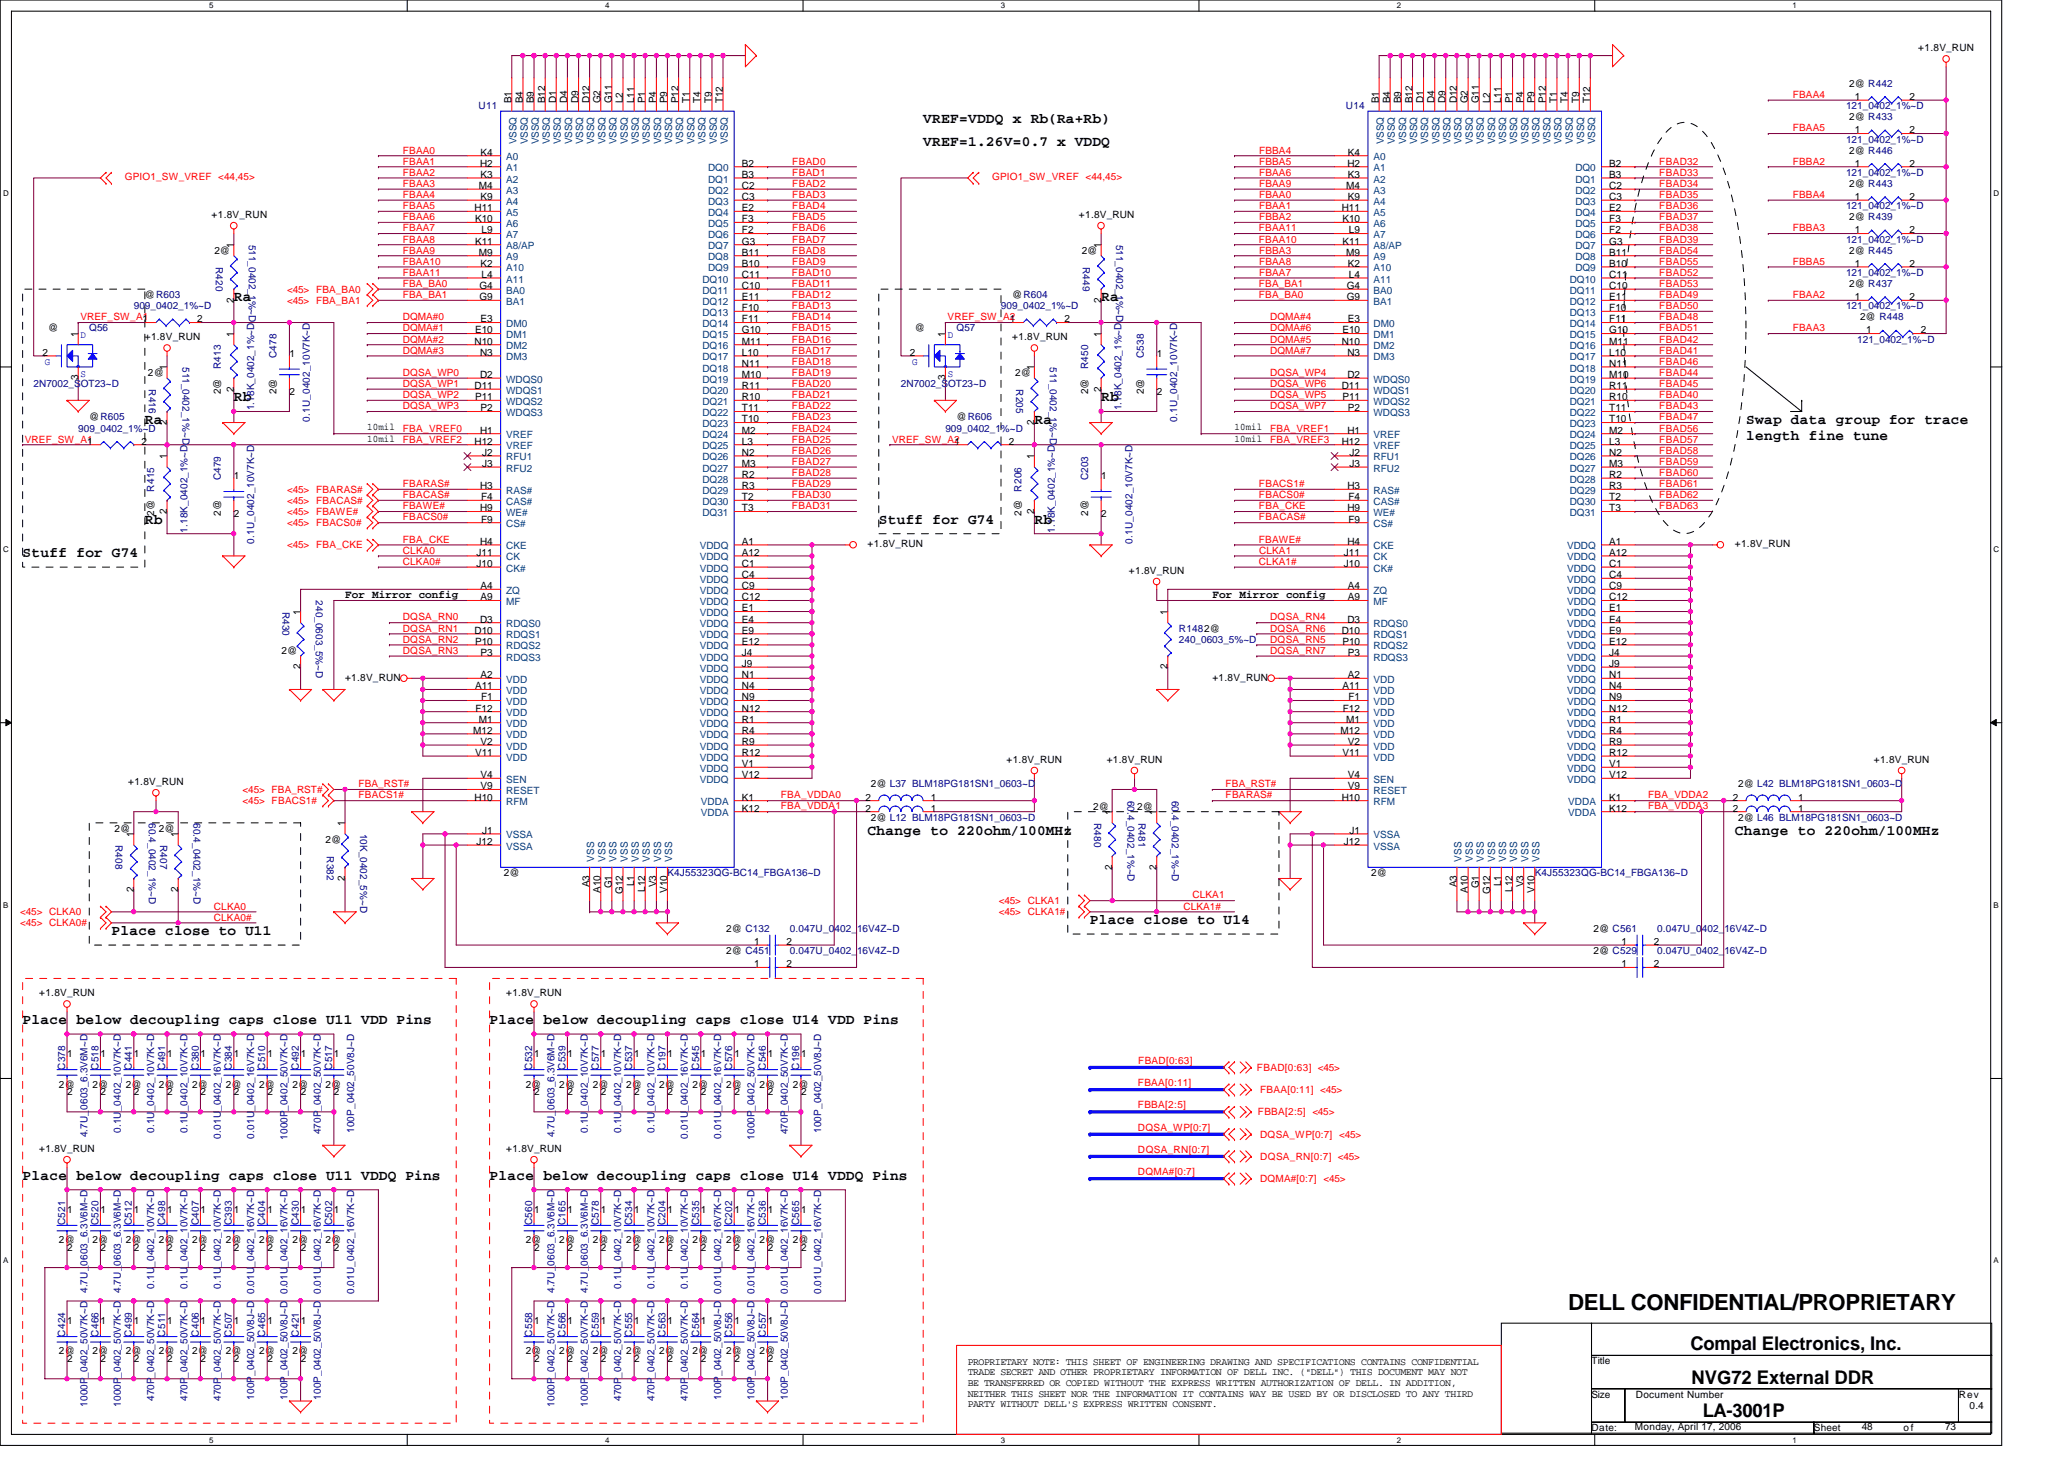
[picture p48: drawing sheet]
<svg xmlns="http://www.w3.org/2000/svg" width="297mm" height="210mm" viewBox="0 0 297 210" stroke-linecap="round" stroke-linejoin="round" font-family="sans-serif">
<defs><g id="words">
<text font-size="3.2" x="225.7" y="188.6">DELL CONFIDENTIAL/PROPRIETARY</text>
<g font-size="2.7">
<text x="243.3" y="194.2">Compal Electronics, Inc.</text>
<text x="243.4" y="199.2">NVG72 External DDR</text>
<text x="245" y="204">LA-3001P</text>
</g>
<g font-size="2.1">
<text x="132.9" y="17.7">VREF=VDDQ x Rb(Ra+Rb)</text>
<text x="132.9" y="21">VREF=1.26V=0.7 x VDDQ</text>
<text x="33.7" y="43.3">Ra</text>
<text x="158.5" y="43.3">Ra</text>
<text x="33.7" y="57.7">Rb</text>
<text x="158.5" y="57.7">Rb</text>
<text x="20.9" y="61">Ra</text>
<text x="148.9" y="61">Ra</text>
<text x="251.3" y="61">Swap data group for trace</text>
<text x="251.3" y="63.3">length fine tune</text>
<text x="20.9" y="75.4">Rb</text>
<text x="126.5" y="75.4">Stuff for G74</text>
<text x="148.9" y="75.4">Rb</text>
<text x="3.3" y="80.2">Stuff for G74</text>
<text x="124.9" y="120.2">Change to 220ohm/100MHz</text>
<text x="249.7" y="120.2">Change to 220ohm/100MHz</text>
<text x="16" y="134.6">Place close to U11</text>
<text x="156.9" y="133">Place close to U14</text>
<text x="3.3" y="147.4">Place below decoupling caps close U11 VDD Pins</text>
<text x="70.5" y="147.4">Place below decoupling caps close U14 VDD Pins</text>
<text x="3.3" y="169.8">Place below decoupling caps close U11 VDDQ Pins</text>
<text x="70.5" y="169.8">Place below decoupling caps close U14 VDDQ Pins</text>
</g>
<g font-size="1.6">
<text x="49.7" y="86.1">For Mirror config</text>
<text x="174.5" y="86.1">For Mirror config</text>
</g>
<g font-size="1.4">
<text x="276.1" y="7.4">+1.8V_RUN</text>
<text x="73.6" y="14.9" transform="rotate(-90 73.6 14.9)">B1</text>
<text x="75.2" y="14.9" transform="rotate(-90 75.2 14.9)">B4</text>
<text x="76.8" y="14.9" transform="rotate(-90 76.8 14.9)">B9</text>
<text x="78.4" y="14.9" transform="rotate(-90 78.4 14.9)">B12</text>
<text x="80" y="14.9" transform="rotate(-90 80 14.9)">D1</text>
<text x="81.6" y="14.9" transform="rotate(-90 81.6 14.9)">D4</text>
<text x="83.2" y="14.9" transform="rotate(-90 83.2 14.9)">D9</text>
<text x="84.8" y="14.9" transform="rotate(-90 84.8 14.9)">D12</text>
<text x="86.4" y="14.9" transform="rotate(-90 86.4 14.9)">G2</text>
<text x="88" y="14.9" transform="rotate(-90 88 14.9)">G11</text>
<text x="89.6" y="14.9" transform="rotate(-90 89.6 14.9)">L2</text>
<text x="91.2" y="14.9" transform="rotate(-90 91.2 14.9)">L11</text>
<text x="92.8" y="14.9" transform="rotate(-90 92.8 14.9)">P1</text>
<text x="94.4" y="14.9" transform="rotate(-90 94.4 14.9)">P4</text>
<text x="96" y="14.9" transform="rotate(-90 96 14.9)">P9</text>
<text x="97.6" y="14.9" transform="rotate(-90 97.6 14.9)">P12</text>
<text x="99.2" y="14.9" transform="rotate(-90 99.2 14.9)">T1</text>
<text x="100.8" y="14.9" transform="rotate(-90 100.8 14.9)">T4</text>
<text x="102.4" y="14.9" transform="rotate(-90 102.4 14.9)">T9</text>
<text x="104" y="14.9" transform="rotate(-90 104 14.9)">T12</text>
<text x="198.5" y="14.9" transform="rotate(-90 198.5 14.9)">B1</text>
<text x="200" y="14.9" transform="rotate(-90 200 14.9)">B4</text>
<text x="201.7" y="14.9" transform="rotate(-90 201.7 14.9)">B9</text>
<text x="203.3" y="14.9" transform="rotate(-90 203.3 14.9)">B12</text>
<text x="204.8" y="14.9" transform="rotate(-90 204.8 14.9)">D1</text>
<text x="206.5" y="14.9" transform="rotate(-90 206.5 14.9)">D4</text>
<text x="208" y="14.9" transform="rotate(-90 208 14.9)">D9</text>
<text x="209.7" y="14.9" transform="rotate(-90 209.7 14.9)">D12</text>
<text x="211.3" y="14.9" transform="rotate(-90 211.3 14.9)">G2</text>
<text x="212.8" y="14.9" transform="rotate(-90 212.8 14.9)">G11</text>
<text x="214.5" y="14.9" transform="rotate(-90 214.5 14.9)">L2</text>
<text x="216" y="14.9" transform="rotate(-90 216 14.9)">L11</text>
<text x="217.7" y="14.9" transform="rotate(-90 217.7 14.9)">P1</text>
<text x="219.3" y="14.9" transform="rotate(-90 219.3 14.9)">P4</text>
<text x="220.8" y="14.9" transform="rotate(-90 220.8 14.9)">P9</text>
<text x="222.5" y="14.9" transform="rotate(-90 222.5 14.9)">P12</text>
<text x="224" y="14.9" transform="rotate(-90 224 14.9)">T1</text>
<text x="225.7" y="14.9" transform="rotate(-90 225.7 14.9)">T4</text>
<text x="227.3" y="14.9" transform="rotate(-90 227.3 14.9)">T9</text>
<text x="228.9" y="14.9" transform="rotate(-90 228.9 14.9)">T12</text>
<text x="266.1" y="17.3">2@ R433</text>
<text x="266.1" y="12.5">2@ R442</text>
<text x="267" y="14.4">1</text>
<text x="274.8" y="14.4">2</text>
<text x="69.1" y="24">H2</text>
<text x="69.2" y="22.4">K4</text>
<text x="106.8" y="24">B2</text>
<text x="193.9" y="24">H2</text>
<text x="194" y="22.4">K4</text>
<text x="231.6" y="24">B2</text>
<text x="266.1" y="22.1">2@ R446</text>
<text x="267" y="24">1</text>
<text x="267" y="19.2">1</text>
<text x="274.8" y="24">2</text>
<text x="274.8" y="19.2">2</text>
<text x="68.9" y="27.2">M4</text>
<text x="69.2" y="25.6">K3</text>
<text x="69.2" y="28.8">K9</text>
<text x="106.8" y="25.6">B3</text>
<text x="106.8" y="27.2">C2</text>
<text x="106.8" y="28.8">C3</text>
<text x="193.7" y="27.2">M4</text>
<text x="194" y="25.6">K3</text>
<text x="194" y="28.8">K9</text>
<text x="231.6" y="25.6">B3</text>
<text x="231.6" y="27.2">C2</text>
<text x="231.6" y="28.8">C3</text>
<text x="266.1" y="26.9">2@ R443</text>
<text x="267" y="28.8">1</text>
<text x="274.8" y="28.8">2</text>
<text x="30.5" y="31.4">+1.8V_RUN</text>
<text x="33.6" y="35.7" transform="rotate(-90 33.6 35.7)">1</text>
<text x="68.3" y="30.4">H11</text>
<text x="68.4" y="32">K10</text>
<text x="68.4" y="35.2">K11</text>
<text x="69.3" y="33.6">L9</text>
<text x="106.8" y="30.4">E2</text>
<text x="106.8" y="32">F3</text>
<text x="106.8" y="33.6">F2</text>
<text x="106.8" y="35.2">G3</text>
<text x="155.3" y="31.4">+1.8V_RUN</text>
<text x="158.5" y="35.7" transform="rotate(-90 158.5 35.7)">1</text>
<text x="193.1" y="30.4">H11</text>
<text x="193.2" y="32">K10</text>
<text x="193.2" y="35.2">K11</text>
<text x="194.1" y="33.6">L9</text>
<text x="231.6" y="30.4">E2</text>
<text x="231.6" y="32">F3</text>
<text x="231.6" y="33.6">F2</text>
<text x="231.6" y="35.2">G3</text>
<text x="266.1" y="31.7">2@ R439</text>
<text x="267" y="33.6">1</text>
<text x="274.8" y="33.6">2</text>
<text x="30.9" y="36.5">2@</text>
<text x="68.9" y="36.8">M9</text>
<text x="69" y="41.6">G4</text>
<text x="69.2" y="38.4">K2</text>
<text x="69.3" y="40">L4</text>
<text x="106.8" y="40">C11</text>
<text x="106.8" y="41.6">C10</text>
<text x="106.8" y="36.8">B11</text>
<text x="106.8" y="38.4">B10</text>
<text x="155.7" y="36.5">2@</text>
<text x="193.7" y="36.8">M9</text>
<text x="193.8" y="41.6">G4</text>
<text x="194" y="38.4">K2</text>
<text x="194.1" y="40">L4</text>
<text x="231.6" y="40">C11</text>
<text x="231.6" y="41.6">C10</text>
<text x="231.6" y="36.8">B11</text>
<text x="231.6" y="38.4">B10</text>
<text x="266.1" y="36.5">2@ R445</text>
<text x="266.1" y="41.3">2@ R437</text>
<text x="267" y="38.4">1</text>
<text x="274.8" y="38.4">2</text>
<text x="6.9" y="47.7">@</text>
<text x="20.5" y="46.4">1</text>
<text x="20.8" y="42.9">@R603</text>
<text x="28.4" y="46.4">2</text>
<text x="33.6" y="43.5" transform="rotate(-90 33.6 43.5)">2</text>
<text x="68.4" y="48">E10</text>
<text x="69" y="43.2">G9</text>
<text x="69.2" y="46.4">E3</text>
<text x="106.8" y="43.2">E11</text>
<text x="106.8" y="44.8">F10</text>
<text x="106.8" y="46.4">F11</text>
<text x="106.8" y="48">G10</text>
<text x="131.7" y="47.7">@</text>
<text x="145.3" y="46.4">1</text>
<text x="145.7" y="42.9">@R604</text>
<text x="153.2" y="46.4">2</text>
<text x="158.5" y="43.5" transform="rotate(-90 158.5 43.5)">2</text>
<text x="193.2" y="48">E10</text>
<text x="193.8" y="43.2">G9</text>
<text x="194" y="46.4">E3</text>
<text x="231.6" y="43.2">E11</text>
<text x="231.6" y="44.8">F10</text>
<text x="231.6" y="46.4">F11</text>
<text x="231.6" y="48">G10</text>
<text x="267" y="43.2">1</text>
<text x="267.7" y="46.1">2@ R448</text>
<text x="268.6" y="48">1</text>
<text x="274.8" y="43.2">2</text>
<text x="276.4" y="48">2</text>
<text x="6.1" y="51.2">2</text>
<text x="11.2" y="48.5" transform="rotate(-90 11.2 48.5)">1</text>
<text x="20.8" y="49">+1.8V_RUN</text>
<text x="24" y="53.3" transform="rotate(-90 24 53.3)">1</text>
<text x="33.6" y="48.5" transform="rotate(-90 33.6 48.5)">1</text>
<text x="41.7" y="51.4">1</text>
<text x="68.3" y="49.6">N10</text>
<text x="69.1" y="51.2">N3</text>
<text x="106.8" y="49.6">M11</text>
<text x="106.8" y="51.2">L10</text>
<text x="106.8" y="52.8">N11</text>
<text x="130.9" y="51.2">2</text>
<text x="136" y="48.5" transform="rotate(-90 136 48.5)">1</text>
<text x="145.7" y="49">+1.8V_RUN</text>
<text x="148.8" y="53.3" transform="rotate(-90 148.8 53.3)">1</text>
<text x="158.5" y="48.5" transform="rotate(-90 158.5 48.5)">1</text>
<text x="166.5" y="51.4">1</text>
<text x="193.1" y="49.6">N10</text>
<text x="193.9" y="51.2">N3</text>
<text x="231.6" y="49.6">M11</text>
<text x="231.6" y="51.2">L10</text>
<text x="231.6" y="52.8">N11</text>
<text x="11.2" y="54.7" transform="rotate(-90 11.2 54.7)">3</text>
<text x="21.3" y="54.1">2@</text>
<text x="31.8" y="56.7" transform="rotate(-90 31.8 56.7)">2@</text>
<text x="33.6" y="56.3" transform="rotate(-90 33.6 56.3)">2</text>
<text x="39.8" y="56.7" transform="rotate(-90 39.8 56.7)">2@</text>
<text x="41.7" y="56.8">2</text>
<text x="68.3" y="56">D11</text>
<text x="68.4" y="57.6">P11</text>
<text x="69.1" y="54.4">D2</text>
<text x="69.2" y="59.2">P2</text>
<text x="106.8" y="54.4">M10</text>
<text x="106.8" y="56">R11</text>
<text x="106.8" y="57.6">R10</text>
<text x="106.8" y="59.2">T11</text>
<text x="136" y="54.7" transform="rotate(-90 136 54.7)">3</text>
<text x="146.1" y="54.1">2@</text>
<text x="156.6" y="56.7" transform="rotate(-90 156.6 56.7)">2@</text>
<text x="158.5" y="56.3" transform="rotate(-90 158.5 56.3)">2</text>
<text x="164.6" y="56.7" transform="rotate(-90 164.6 56.7)">2@</text>
<text x="166.5" y="56.8">2</text>
<text x="193.1" y="56">D11</text>
<text x="193.2" y="57.6">P11</text>
<text x="193.9" y="54.4">D2</text>
<text x="194" y="59.2">P2</text>
<text x="231.6" y="54.4">M10</text>
<text x="231.6" y="56">R11</text>
<text x="231.6" y="57.6">R10</text>
<text x="231.6" y="59.2">T11</text>
<text x="12.5" y="64">1</text>
<text x="12.8" y="60.5">@R605</text>
<text x="20.4" y="64">2</text>
<text x="24" y="61.2" transform="rotate(-90 24 61.2)">2</text>
<text x="52.8" y="62">10mil</text>
<text x="52.8" y="63.6">10mil</text>
<text x="68.3" y="64">H12</text>
<text x="69.1" y="62.4">H1</text>
<text x="69.4" y="65.6">J2</text>
<text x="106.8" y="60.8">T10</text>
<text x="106.8" y="62.4">M2</text>
<text x="106.8" y="64">L3</text>
<text x="106.8" y="65.6">N2</text>
<text x="137.3" y="64">1</text>
<text x="137.7" y="60.5">@R606</text>
<text x="145.2" y="64">2</text>
<text x="148.8" y="61.2" transform="rotate(-90 148.8 61.2)">2</text>
<text x="177.7" y="62">10mil</text>
<text x="177.7" y="63.6">10mil</text>
<text x="193.1" y="64">H12</text>
<text x="193.9" y="62.4">H1</text>
<text x="194.2" y="65.6">J2</text>
<text x="231.6" y="60.8">T10</text>
<text x="231.6" y="62.4">M2</text>
<text x="231.6" y="64">L3</text>
<text x="231.6" y="65.6">N2</text>
<text x="24" y="66.1" transform="rotate(-90 24 66.1)">1</text>
<text x="33.7" y="69">1</text>
<text x="69.1" y="70.4">H3</text>
<text x="69.2" y="72">F4</text>
<text x="69.4" y="67.2">J3</text>
<text x="106.8" y="67.2">M3</text>
<text x="106.8" y="68.8">R2</text>
<text x="106.8" y="70.4">R3</text>
<text x="106.8" y="72">T2</text>
<text x="148.8" y="66.1" transform="rotate(-90 148.8 66.1)">1</text>
<text x="158.5" y="69">1</text>
<text x="193.9" y="70.4">H3</text>
<text x="194.1" y="72">F4</text>
<text x="194.2" y="67.2">J3</text>
<text x="231.6" y="67.2">M3</text>
<text x="231.6" y="68.8">R2</text>
<text x="231.6" y="70.4">R3</text>
<text x="231.6" y="72">T2</text>
<text x="22.2" y="74.3" transform="rotate(-90 22.2 74.3)">2@</text>
<text x="24" y="73.9" transform="rotate(-90 24 73.9)">2</text>
<text x="31.8" y="74.3" transform="rotate(-90 31.8 74.3)">2@</text>
<text x="33.7" y="74.4">2</text>
<text x="69.1" y="73.6">H9</text>
<text x="69.2" y="75.2">F9</text>
<text x="106.8" y="73.6">T3</text>
<text x="147" y="74.3" transform="rotate(-90 147 74.3)">2@</text>
<text x="148.8" y="73.9" transform="rotate(-90 148.8 73.9)">2</text>
<text x="156.6" y="74.3" transform="rotate(-90 156.6 74.3)">2@</text>
<text x="158.5" y="74.4">2</text>
<text x="193.9" y="73.6">H9</text>
<text x="194.1" y="75.2">F9</text>
<text x="231.6" y="73.6">T3</text>
<text x="68.6" y="80">J11</text>
<text x="68.6" y="81.6">J10</text>
<text x="69.1" y="78.4">H4</text>
<text x="106.8" y="78.4">A1</text>
<text x="106.8" y="80">A12</text>
<text x="106.8" y="81.6">C1</text>
<text x="106.8" y="83.2">C4</text>
<text x="124.9" y="78.7">+1.8V_RUN</text>
<text x="162.5" y="82.6">+1.8V_RUN</text>
<text x="193.4" y="80">J11</text>
<text x="193.4" y="81.6">J10</text>
<text x="193.9" y="78.4">H4</text>
<text x="231.6" y="78.4">A1</text>
<text x="231.6" y="80">A12</text>
<text x="231.6" y="81.6">C1</text>
<text x="231.6" y="83.2">C4</text>
<text x="249.7" y="78.7">+1.8V_RUN</text>
<text x="43.2" y="88.5" transform="rotate(-90 43.2 88.5)">1</text>
<text x="69.1" y="89.6">D3</text>
<text x="69.2" y="84.8">A4</text>
<text x="69.2" y="86.4">A9</text>
<text x="106.8" y="84.8">C9</text>
<text x="106.8" y="86.4">C12</text>
<text x="106.8" y="88">E1</text>
<text x="106.8" y="89.6">E4</text>
<text x="168" y="88.5" transform="rotate(-90 168 88.5)">1</text>
<text x="193.9" y="89.6">D3</text>
<text x="194" y="84.8">A4</text>
<text x="194" y="86.4">A9</text>
<text x="231.6" y="84.8">C9</text>
<text x="231.6" y="86.4">C12</text>
<text x="231.6" y="88">E1</text>
<text x="231.6" y="89.6">E4</text>
<text x="40.5" y="94.1">2@</text>
<text x="68.3" y="91.2">D10</text>
<text x="68.4" y="92.8">P10</text>
<text x="69.2" y="94.4">P3</text>
<text x="106.8" y="91.2">E9</text>
<text x="106.8" y="92.8">E12</text>
<text x="106.8" y="94.4">J4</text>
<text x="106.8" y="96">J9</text>
<text x="193.1" y="91.2">D10</text>
<text x="193.2" y="92.8">P10</text>
<text x="194" y="94.4">P3</text>
<text x="231.6" y="91.2">E9</text>
<text x="231.6" y="92.8">E12</text>
<text x="231.6" y="94.4">J4</text>
<text x="231.6" y="96">J9</text>
<text x="43.2" y="96.4" transform="rotate(-90 43.2 96.4)">2</text>
<text x="49.7" y="98">+1.8V_RUN</text>
<text x="68.4" y="99.2">A11</text>
<text x="69.2" y="97.6">A2</text>
<text x="69.2" y="100.8">F1</text>
<text x="106.8" y="97.6">N1</text>
<text x="106.8" y="99.2">N4</text>
<text x="106.8" y="100.8">N9</text>
<text x="168" y="96.4" transform="rotate(-90 168 96.4)">2</text>
<text x="174.5" y="98">+1.8V_RUN</text>
<text x="193.2" y="99.2">A11</text>
<text x="194" y="97.6">A2</text>
<text x="194.1" y="100.8">F1</text>
<text x="231.6" y="97.6">N1</text>
<text x="231.6" y="99.2">N4</text>
<text x="231.6" y="100.8">N9</text>
<text x="68.1" y="105.6">M12</text>
<text x="68.4" y="102.4">F12</text>
<text x="68.9" y="104">M1</text>
<text x="69.2" y="107.2">V2</text>
<text x="106.8" y="104">R1</text>
<text x="106.8" y="105.6">R4</text>
<text x="106.8" y="107.2">R9</text>
<text x="106.8" y="102.4">N12</text>
<text x="192.9" y="105.6">M12</text>
<text x="193.2" y="102.4">F12</text>
<text x="193.7" y="104">M1</text>
<text x="194" y="107.2">V2</text>
<text x="231.6" y="104">R1</text>
<text x="231.6" y="105.6">R4</text>
<text x="231.6" y="107.2">R9</text>
<text x="231.6" y="102.4">N12</text>
<text x="18.5" y="113">+1.8V_RUN</text>
<text x="68.4" y="108.8">V11</text>
<text x="69.2" y="112">V4</text>
<text x="69.2" y="113.6">V9</text>
<text x="106.8" y="108.8">R12</text>
<text x="106.8" y="110.4">V1</text>
<text x="106.8" y="112">V12</text>
<text x="125.3" y="113.3">2@ L37 BLM18PG181SN1_0603~D</text>
<text x="144.9" y="109.8">+1.8V_RUN</text>
<text x="159.3" y="109.8">+1.8V_RUN</text>
<text x="193.2" y="108.8">V11</text>
<text x="194" y="112">V4</text>
<text x="194" y="113.6">V9</text>
<text x="231.6" y="108.8">R12</text>
<text x="231.6" y="110.4">V1</text>
<text x="231.6" y="112">V12</text>
<text x="250.1" y="113.3">2@ L42 BLM18PG181SN1_0603~D</text>
<text x="269.7" y="109.8">+1.8V_RUN</text>
<text x="16.5" y="119.7">2@</text>
<text x="22.9" y="119.7">2@</text>
<text x="49.6" y="118.9" transform="rotate(-90 49.6 118.9)">1</text>
<text x="68.3" y="115.2">H10</text>
<text x="69.4" y="120">J1</text>
<text x="106.8" y="115.2">K1</text>
<text x="106.8" y="116.8">K12</text>
<text x="124.5" y="116.8">2</text>
<text x="124.5" y="115.2">2</text>
<text x="125.3" y="118.1">2@ L12 BLM18PG181SN1_0603~D</text>
<text x="134" y="116.8">1</text>
<text x="134" y="115.2">1</text>
<text x="157.3" y="116.5">2@</text>
<text x="160" y="117.3" transform="rotate(-90 160 117.3)">1</text>
<text x="163.7" y="116.5">2@</text>
<text x="166.5" y="117.3" transform="rotate(-90 166.5 117.3)">1</text>
<text x="193.1" y="115.2">H10</text>
<text x="194.2" y="120">J1</text>
<text x="231.6" y="115.2">K1</text>
<text x="231.6" y="116.8">K12</text>
<text x="249.4" y="116.8">2</text>
<text x="249.4" y="115.2">2</text>
<text x="250.1" y="118.1">2@ L46 BLM18PG181SN1_0603~D</text>
<text x="258.8" y="116.8">1</text>
<text x="258.8" y="115.2">1</text>
<text x="19.2" y="120.5" transform="rotate(-90 19.2 120.5)">1</text>
<text x="25.6" y="120.5" transform="rotate(-90 25.6 120.5)">1</text>
<text x="46.9" y="121.3">2@</text>
<text x="68.6" y="121.6">J12</text>
<text x="160" y="125.2" transform="rotate(-90 160 125.2)">2</text>
<text x="166.5" y="125.2" transform="rotate(-90 166.5 125.2)">2</text>
<text x="193.4" y="121.6">J12</text>
<text x="19.2" y="128.4" transform="rotate(-90 19.2 128.4)">2</text>
<text x="25.6" y="128.4" transform="rotate(-90 25.6 128.4)">2</text>
<text x="49.6" y="126.7" transform="rotate(-90 49.6 126.7)">2</text>
<text x="72.5" y="126.1">2@</text>
<text x="84.8" y="127.7" transform="rotate(-90 84.8 127.7)">A3</text>
<text x="86.4" y="128.5" transform="rotate(-90 86.4 128.5)">A10</text>
<text x="88" y="127.9" transform="rotate(-90 88 127.9)">G1</text>
<text x="89.6" y="128.7" transform="rotate(-90 89.6 128.7)">G12</text>
<text x="91.2" y="127.6" transform="rotate(-90 91.2 127.6)">L1</text>
<text x="92.8" y="128.4" transform="rotate(-90 92.8 128.4)">L12</text>
<text x="94.4" y="127.7" transform="rotate(-90 94.4 127.7)">V3</text>
<text x="96" y="128.5" transform="rotate(-90 96 128.5)">V10</text>
<text x="197.3" y="126.1">2@</text>
<text x="209.7" y="127.7" transform="rotate(-90 209.7 127.7)">A3</text>
<text x="211.3" y="128.5" transform="rotate(-90 211.3 128.5)">A10</text>
<text x="212.8" y="127.9" transform="rotate(-90 212.8 127.9)">G1</text>
<text x="214.5" y="128.7" transform="rotate(-90 214.5 128.7)">G12</text>
<text x="216" y="127.6" transform="rotate(-90 216 127.6)">L1</text>
<text x="217.7" y="128.4" transform="rotate(-90 217.7 128.4)">L12</text>
<text x="219.3" y="127.7" transform="rotate(-90 219.3 127.7)">V3</text>
<text x="220.8" y="128.5" transform="rotate(-90 220.8 128.5)">V10</text>
<text x="104.5" y="137.3">2@ C451</text>
<text x="104.5" y="134.1">2@ C132</text>
<text x="108.5" y="136">1</text>
<text x="113.2" y="136">2</text>
<text x="229.3" y="137.3">2@ C529</text>
<text x="229.3" y="134.1">2@ C561</text>
<text x="233.4" y="136">1</text>
<text x="238" y="136">2</text>
<text x="5.6" y="143.4">+1.8V_RUN</text>
<text x="72.9" y="143.4">+1.8V_RUN</text>
<text x="108.5" y="139.2">1</text>
<text x="113.2" y="139.2">2</text>
<text x="233.4" y="139.2">1</text>
<text x="238" y="139.2">2</text>
<text x="9.7" y="152.2">1</text>
<text x="14.5" y="152.2">1</text>
<text x="19.3" y="152.2">1</text>
<text x="24.1" y="152.2">1</text>
<text x="28.9" y="152.2">1</text>
<text x="33.7" y="152.2">1</text>
<text x="38.5" y="152.2">1</text>
<text x="43.3" y="152.2">1</text>
<text x="48.1" y="152.2">1</text>
<text x="76.9" y="152.2">1</text>
<text x="81.7" y="152.2">1</text>
<text x="86.5" y="152.2">1</text>
<text x="91.3" y="152.2">1</text>
<text x="96.1" y="152.2">1</text>
<text x="100.9" y="152.2">1</text>
<text x="105.7" y="152.2">1</text>
<text x="110.5" y="152.2">1</text>
<text x="115.3" y="152.2">1</text>
<text x="8.5" y="156.5">2@</text>
<text x="9.7" y="157.6">2</text>
<text x="13.3" y="156.5">2@</text>
<text x="14.5" y="157.6">2</text>
<text x="18.1" y="156.5">2@</text>
<text x="19.3" y="157.6">2</text>
<text x="22.9" y="156.5">2@</text>
<text x="24.1" y="157.6">2</text>
<text x="27.7" y="156.5">2@</text>
<text x="28.9" y="157.6">2</text>
<text x="32.5" y="156.5">2@</text>
<text x="33.7" y="157.6">2</text>
<text x="37.3" y="156.5">2@</text>
<text x="38.5" y="157.6">2</text>
<text x="42.1" y="156.5">2@</text>
<text x="43.3" y="157.6">2</text>
<text x="46.9" y="156.5">2@</text>
<text x="48.1" y="157.6">2</text>
<text x="75.7" y="156.5">2@</text>
<text x="76.9" y="157.6">2</text>
<text x="80.5" y="156.5">2@</text>
<text x="81.7" y="157.6">2</text>
<text x="85.3" y="156.5">2@</text>
<text x="86.5" y="157.6">2</text>
<text x="90.1" y="156.5">2@</text>
<text x="91.3" y="157.6">2</text>
<text x="94.9" y="156.5">2@</text>
<text x="96.1" y="157.6">2</text>
<text x="99.7" y="156.5">2@</text>
<text x="100.9" y="157.6">2</text>
<text x="104.5" y="156.5">2@</text>
<text x="105.7" y="157.6">2</text>
<text x="109.3" y="156.5">2@</text>
<text x="110.5" y="157.6">2</text>
<text x="114.1" y="156.5">2@</text>
<text x="115.3" y="157.6">2</text>
<text x="5.6" y="165.8">+1.8V_RUN</text>
<text x="72.9" y="165.8">+1.8V_RUN</text>
<text x="8.5" y="178.9">2@</text>
<text x="9.7" y="174.6">1</text>
<text x="13.3" y="178.9">2@</text>
<text x="14.5" y="174.6">1</text>
<text x="18.1" y="178.9">2@</text>
<text x="19.3" y="174.6">1</text>
<text x="22.9" y="178.9">2@</text>
<text x="24.1" y="174.6">1</text>
<text x="27.7" y="178.9">2@</text>
<text x="28.9" y="174.6">1</text>
<text x="32.5" y="178.9">2@</text>
<text x="33.7" y="174.6">1</text>
<text x="37.3" y="178.9">2@</text>
<text x="38.5" y="174.6">1</text>
<text x="42.1" y="178.9">2@</text>
<text x="43.3" y="174.6">1</text>
<text x="46.9" y="178.9">2@</text>
<text x="48.1" y="174.6">1</text>
<text x="75.7" y="178.9">2@</text>
<text x="76.9" y="174.6">1</text>
<text x="80.5" y="178.9">2@</text>
<text x="81.7" y="174.6">1</text>
<text x="85.3" y="178.9">2@</text>
<text x="86.5" y="174.6">1</text>
<text x="90.1" y="178.9">2@</text>
<text x="91.3" y="174.6">1</text>
<text x="94.9" y="178.9">2@</text>
<text x="96.1" y="174.6">1</text>
<text x="99.7" y="178.9">2@</text>
<text x="100.9" y="174.6">1</text>
<text x="104.5" y="178.9">2@</text>
<text x="105.7" y="174.6">1</text>
<text x="109.3" y="178.9">2@</text>
<text x="110.5" y="174.6">1</text>
<text x="114.1" y="178.9">2@</text>
<text x="115.3" y="174.6">1</text>
<text x="9.7" y="180">2</text>
<text x="14.5" y="180">2</text>
<text x="19.3" y="180">2</text>
<text x="24.1" y="180">2</text>
<text x="28.9" y="180">2</text>
<text x="33.7" y="180">2</text>
<text x="38.5" y="180">2</text>
<text x="43.3" y="180">2</text>
<text x="48.1" y="180">2</text>
<text x="76.9" y="180">2</text>
<text x="81.7" y="180">2</text>
<text x="86.5" y="180">2</text>
<text x="91.3" y="180">2</text>
<text x="96.1" y="180">2</text>
<text x="100.9" y="180">2</text>
<text x="105.7" y="180">2</text>
<text x="110.5" y="180">2</text>
<text x="115.3" y="180">2</text>
<text x="9.7" y="190.6">1</text>
<text x="14.5" y="190.6">1</text>
<text x="19.3" y="190.6">1</text>
<text x="24.1" y="190.6">1</text>
<text x="28.9" y="190.6">1</text>
<text x="33.7" y="190.6">1</text>
<text x="38.5" y="190.6">1</text>
<text x="43.3" y="190.6">1</text>
<text x="76.9" y="190.6">1</text>
<text x="81.7" y="190.6">1</text>
<text x="86.5" y="190.6">1</text>
<text x="91.3" y="190.6">1</text>
<text x="96.1" y="190.6">1</text>
<text x="100.9" y="190.6">1</text>
<text x="105.7" y="190.6">1</text>
<text x="110.5" y="190.6">1</text>
<text x="8.5" y="194.9">2@</text>
<text x="9.7" y="196">2</text>
<text x="13.3" y="194.9">2@</text>
<text x="14.5" y="196">2</text>
<text x="18.1" y="194.9">2@</text>
<text x="19.3" y="196">2</text>
<text x="22.9" y="194.9">2@</text>
<text x="24.1" y="196">2</text>
<text x="27.7" y="194.9">2@</text>
<text x="28.9" y="196">2</text>
<text x="32.5" y="194.9">2@</text>
<text x="33.7" y="196">2</text>
<text x="37.3" y="194.9">2@</text>
<text x="38.5" y="196">2</text>
<text x="42.1" y="194.9">2@</text>
<text x="43.3" y="196">2</text>
<text x="75.7" y="194.9">2@</text>
<text x="76.9" y="196">2</text>
<text x="80.5" y="194.9">2@</text>
<text x="81.7" y="196">2</text>
<text x="85.3" y="194.9">2@</text>
<text x="86.5" y="196">2</text>
<text x="90.1" y="194.9">2@</text>
<text x="91.3" y="196">2</text>
<text x="94.9" y="194.9">2@</text>
<text x="96.1" y="196">2</text>
<text x="99.7" y="194.9">2@</text>
<text x="100.9" y="196">2</text>
<text x="104.5" y="194.9">2@</text>
<text x="105.7" y="196">2</text>
<text x="109.3" y="194.9">2@</text>
<text x="110.5" y="196">2</text>
<text x="139.3" y="196.4">PROPRIETARY NOTE: THIS SHEET OF ENGINEERING DRAWING AND SPECIFICATIONS CONTAINS CONFIDENTIAL</text>
<text x="139.3" y="197.9">TRADE SECRET AND OTHER PROPRIETARY INFORMATION OF DELL INC. (&quot;DELL&quot;) THIS DOCUMENT MAY NOT</text>
<text x="229" y="196.4">Title</text>
<text x="139.3" y="199.5">BE TRANSFERRED OR COPIED WITHOUT THE EXPRESS WRITTEN AUTHORIZATION OF DELL. IN ADDITION,</text>
<text x="139.3" y="201">NEITHER THIS SHEET NOR THE INFORMATION IT CONTAINS WAY BE USED BY OR DISCLOSED TO ANY THIRD</text>
<text x="139.3" y="202.6">PARTY WITHOUT DELL'S EXPRESS WRITTEN CONSENT.</text>
<text x="229" y="201.2">Size</text>
<text x="235.4" y="201.2">Document Number</text>
<text x="281.9" y="201.2">Rev</text>
<text x="283.4" y="202.8">0.4</text>
<text x="229" y="206">Date:</text>
<text x="235.3" y="205.8">Monday, April 17, 2006</text>
<text x="261" y="206">Sheet</text>
<text x="267.9" y="205.8">48</text>
<text x="274" y="206">of</text>
<text x="279.9" y="205.8">73</text>
</g>
<g font-size="1.4" fill="#000080">
<text x="68.9" y="15.7">U11</text>
<text x="193.7" y="15.7">U14</text>
<text x="265.7" y="15.7">121_0402_1%~D</text>
<text x="265.7" y="20.5">121_0402_1%~D</text>
<text x="265.7" y="25.3">121_0402_1%~D</text>
<text x="35.8" y="35.2" transform="rotate(90 35.8 35.2)">511_0402_1%~D</text>
<text x="160.7" y="35.2" transform="rotate(90 160.7 35.2)">511_0402_1%~D</text>
<text x="265.7" y="34.9">121_0402_1%~D</text>
<text x="265.7" y="30.1">121_0402_1%~D</text>
<text x="31" y="38.4" transform="rotate(90 31 38.4)">R420</text>
<text x="155.8" y="38.4" transform="rotate(90 155.8 38.4)">R449</text>
<text x="265.7" y="39.7">121_0402_1%~D</text>
<text x="12.8" y="47.7">Q56</text>
<text x="19.3" y="44.5">909_0402_1%~D</text>
<text x="137.7" y="47.7">Q57</text>
<text x="144.1" y="44.5">909_0402_1%~D</text>
<text x="265.7" y="44.5">121_0402_1%~D</text>
<text x="26.2" y="52.8" transform="rotate(90 26.2 52.8)">511_0402_1%~D</text>
<text x="31.8" y="53.1" transform="rotate(-90 31.8 53.1)">R413</text>
<text x="39.8" y="51.5" transform="rotate(-90 39.8 51.5)">C478</text>
<text x="151.1" y="52.8" transform="rotate(90 151.1 52.8)">511_0402_1%~D</text>
<text x="156.6" y="53.1" transform="rotate(-90 156.6 53.1)">R450</text>
<text x="164.6" y="51.5" transform="rotate(-90 164.6 51.5)">C538</text>
<text x="267.3" y="49.3">121_0402_1%~D</text>
<text x="4.8" y="55.7">2N7002_SOT23~D</text>
<text x="21.4" y="56" transform="rotate(90 21.4 56)">R416</text>
<text x="36.6" y="59.1" transform="rotate(-90 36.6 59.1)">1.18K_0402_1%~D</text>
<text x="129.7" y="55.7">2N7002_SOT23~D</text>
<text x="146.3" y="56" transform="rotate(90 146.3 56)">R205</text>
<text x="161.4" y="59.1" transform="rotate(-90 161.4 59.1)">1.18K_0402_1%~D</text>
<text x="11.3" y="62.1">909_0402_1%~D</text>
<text x="44.6" y="60.7" transform="rotate(-90 44.6 60.7)">0.1U_0402_10V7K~D</text>
<text x="136.1" y="62.1">909_0402_1%~D</text>
<text x="169.4" y="60.7" transform="rotate(-90 169.4 60.7)">0.1U_0402_10V7K~D</text>
<text x="22.2" y="70.7" transform="rotate(-90 22.2 70.7)">R415</text>
<text x="31.8" y="69.1" transform="rotate(-90 31.8 69.1)">C479</text>
<text x="147" y="70.7" transform="rotate(-90 147 70.7)">R206</text>
<text x="156.6" y="69.1" transform="rotate(-90 156.6 69.1)">C203</text>
<text x="27" y="76.7" transform="rotate(-90 27 76.7)">1.18K_0402_1%~D</text>
<text x="151.8" y="76.7" transform="rotate(-90 151.8 76.7)">1.18K_0402_1%~D</text>
<text x="36.6" y="78.3" transform="rotate(-90 36.6 78.3)">0.1U_0402_10V7K~D</text>
<text x="163" y="78.3" transform="rotate(-90 163 78.3)">0.1U_0402_10V7K~D</text>
<text x="40.6" y="88" transform="rotate(90 40.6 88)">R430</text>
<text x="45.4" y="86.4" transform="rotate(90 45.4 86.4)">240_0603_5%~D</text>
<text x="169.7" y="90.9">R1482@</text>
<text x="169.7" y="92.5">240_0603_5%~D</text>
<text x="21.4" y="118.4" transform="rotate(90 21.4 118.4)">60.4_0402_1%~D</text>
<text x="27.8" y="118.4" transform="rotate(90 27.8 118.4)">60.4_0402_1%~D</text>
<text x="157.5" y="118.4" transform="rotate(90 157.5 118.4)">R480</text>
<text x="162.3" y="115.2" transform="rotate(90 162.3 115.2)">60.4_0402_1%~D</text>
<text x="163.8" y="118.4" transform="rotate(90 163.8 118.4)">R481</text>
<text x="168.7" y="115.2" transform="rotate(90 168.7 115.2)">60.4_0402_1%~D</text>
<text x="16.6" y="121.6" transform="rotate(90 16.6 121.6)">R408</text>
<text x="23" y="121.6" transform="rotate(90 23 121.6)">R407</text>
<text x="47.1" y="123.2" transform="rotate(90 47.1 123.2)">R382</text>
<text x="51.8" y="120" transform="rotate(90 51.8 120)">10K_0402_5%~D</text>
<text x="96.1" y="126.1">K4J55323QG-BC14_FBGA136~D</text>
<text x="220.9" y="126.1">K4J55323QG-BC14_FBGA136~D</text>
<text x="113.7" y="137.3">0.047U_0402_16V4Z~D</text>
<text x="113.7" y="134.1">0.047U_0402_16V4Z~D</text>
<text x="238.5" y="137.3">0.047U_0402_16V4Z~D</text>
<text x="238.5" y="134.1">0.047U_0402_16V4Z~D</text>
<text x="9.4" y="153.9" transform="rotate(-90 9.4 153.9)">C378</text>
<text x="14.2" y="153.9" transform="rotate(-90 14.2 153.9)">C518</text>
<text x="19" y="153.9" transform="rotate(-90 19 153.9)">C441</text>
<text x="23.8" y="153.9" transform="rotate(-90 23.8 153.9)">C491</text>
<text x="28.6" y="153.9" transform="rotate(-90 28.6 153.9)">C380</text>
<text x="33.4" y="153.9" transform="rotate(-90 33.4 153.9)">C384</text>
<text x="38.2" y="153.9" transform="rotate(-90 38.2 153.9)">C510</text>
<text x="43" y="153.9" transform="rotate(-90 43 153.9)">C492</text>
<text x="47.8" y="153.9" transform="rotate(-90 47.8 153.9)">C517</text>
<text x="76.6" y="153.9" transform="rotate(-90 76.6 153.9)">C532</text>
<text x="81.4" y="153.9" transform="rotate(-90 81.4 153.9)">C539</text>
<text x="86.2" y="153.9" transform="rotate(-90 86.2 153.9)">C577</text>
<text x="91" y="153.9" transform="rotate(-90 91 153.9)">C537</text>
<text x="95.8" y="153.9" transform="rotate(-90 95.8 153.9)">C197</text>
<text x="100.6" y="153.9" transform="rotate(-90 100.6 153.9)">C545</text>
<text x="105.4" y="153.9" transform="rotate(-90 105.4 153.9)">C576</text>
<text x="110.2" y="153.9" transform="rotate(-90 110.2 153.9)">C546</text>
<text x="115" y="153.9" transform="rotate(-90 115 153.9)">C196</text>
<text x="12.6" y="163.7" transform="rotate(-90 12.6 163.7)">4.7U_0603_6.3V6M~D</text>
<text x="17.4" y="163.1" transform="rotate(-90 17.4 163.1)">0.1U_0402_10V7K~D</text>
<text x="22.2" y="163.1" transform="rotate(-90 22.2 163.1)">0.1U_0402_10V7K~D</text>
<text x="27" y="163.1" transform="rotate(-90 27 163.1)">0.1U_0402_10V7K~D</text>
<text x="31.8" y="163.9" transform="rotate(-90 31.8 163.9)">0.01U_0402_16V7K~D</text>
<text x="36.6" y="163.9" transform="rotate(-90 36.6 163.9)">0.01U_0402_16V7K~D</text>
<text x="41.4" y="164" transform="rotate(-90 41.4 164)">1000P_0402_50V7K~D</text>
<text x="46.2" y="163.2" transform="rotate(-90 46.2 163.2)">470P_0402_50V7K~D</text>
<text x="51" y="163.1" transform="rotate(-90 51 163.1)">100P_0402_50V8J~D</text>
<text x="79.8" y="163.7" transform="rotate(-90 79.8 163.7)">4.7U_0603_6.3V6M~D</text>
<text x="84.6" y="163.1" transform="rotate(-90 84.6 163.1)">0.1U_0402_10V7K~D</text>
<text x="89.4" y="163.1" transform="rotate(-90 89.4 163.1)">0.1U_0402_10V7K~D</text>
<text x="94.2" y="163.1" transform="rotate(-90 94.2 163.1)">0.1U_0402_10V7K~D</text>
<text x="99" y="163.9" transform="rotate(-90 99 163.9)">0.01U_0402_16V7K~D</text>
<text x="103.8" y="163.9" transform="rotate(-90 103.8 163.9)">0.01U_0402_16V7K~D</text>
<text x="108.6" y="164" transform="rotate(-90 108.6 164)">1000P_0402_50V7K~D</text>
<text x="113.4" y="163.2" transform="rotate(-90 113.4 163.2)">470P_0402_50V7K~D</text>
<text x="118.2" y="163.1" transform="rotate(-90 118.2 163.1)">100P_0402_50V8J~D</text>
<text x="9.4" y="176.4" transform="rotate(-90 9.4 176.4)">C521</text>
<text x="14.2" y="176.4" transform="rotate(-90 14.2 176.4)">C520</text>
<text x="19" y="176.4" transform="rotate(-90 19 176.4)">C512</text>
<text x="23.8" y="176.4" transform="rotate(-90 23.8 176.4)">C498</text>
<text x="28.6" y="176.4" transform="rotate(-90 28.6 176.4)">C407</text>
<text x="33.4" y="176.4" transform="rotate(-90 33.4 176.4)">C393</text>
<text x="38.2" y="176.4" transform="rotate(-90 38.2 176.4)">C404</text>
<text x="43" y="176.4" transform="rotate(-90 43 176.4)">C430</text>
<text x="47.8" y="176.4" transform="rotate(-90 47.8 176.4)">C502</text>
<text x="76.6" y="176.4" transform="rotate(-90 76.6 176.4)">C560</text>
<text x="81.4" y="176.4" transform="rotate(-90 81.4 176.4)">C165</text>
<text x="86.2" y="176.4" transform="rotate(-90 86.2 176.4)">C578</text>
<text x="91" y="176.4" transform="rotate(-90 91 176.4)">C534</text>
<text x="95.8" y="176.4" transform="rotate(-90 95.8 176.4)">C204</text>
<text x="100.6" y="176.4" transform="rotate(-90 100.6 176.4)">C535</text>
<text x="105.4" y="176.4" transform="rotate(-90 105.4 176.4)">C202</text>
<text x="110.2" y="176.4" transform="rotate(-90 110.2 176.4)">C536</text>
<text x="115" y="176.4" transform="rotate(-90 115 176.4)">C565</text>
<text x="22.2" y="185.5" transform="rotate(-90 22.2 185.5)">0.1U_0402_10V7K~D</text>
<text x="27" y="185.5" transform="rotate(-90 27 185.5)">0.1U_0402_10V7K~D</text>
<text x="31.8" y="185.5" transform="rotate(-90 31.8 185.5)">0.1U_0402_10V7K~D</text>
<text x="89.4" y="185.5" transform="rotate(-90 89.4 185.5)">0.1U_0402_10V7K~D</text>
<text x="94.2" y="185.5" transform="rotate(-90 94.2 185.5)">0.1U_0402_10V7K~D</text>
<text x="99" y="185.5" transform="rotate(-90 99 185.5)">0.1U_0402_10V7K~D</text>
<text x="12.6" y="186.1" transform="rotate(-90 12.6 186.1)">4.7U_0603_6.3V6M~D</text>
<text x="17.4" y="186.1" transform="rotate(-90 17.4 186.1)">4.7U_0603_6.3V6M~D</text>
<text x="36.6" y="186.3" transform="rotate(-90 36.6 186.3)">0.01U_0402_16V7K~D</text>
<text x="41.4" y="186.3" transform="rotate(-90 41.4 186.3)">0.01U_0402_16V7K~D</text>
<text x="46.2" y="186.3" transform="rotate(-90 46.2 186.3)">0.01U_0402_16V7K~D</text>
<text x="51" y="186.3" transform="rotate(-90 51 186.3)">0.01U_0402_16V7K~D</text>
<text x="79.8" y="186.1" transform="rotate(-90 79.8 186.1)">4.7U_0603_6.3V6M~D</text>
<text x="84.6" y="186.1" transform="rotate(-90 84.6 186.1)">4.7U_0603_6.3V6M~D</text>
<text x="103.8" y="186.3" transform="rotate(-90 103.8 186.3)">0.01U_0402_16V7K~D</text>
<text x="108.6" y="186.3" transform="rotate(-90 108.6 186.3)">0.01U_0402_16V7K~D</text>
<text x="113.4" y="186.3" transform="rotate(-90 113.4 186.3)">0.01U_0402_16V7K~D</text>
<text x="118.2" y="186.3" transform="rotate(-90 118.2 186.3)">0.01U_0402_16V7K~D</text>
<text x="9.4" y="192.4" transform="rotate(-90 9.4 192.4)">C424</text>
<text x="14.2" y="192.4" transform="rotate(-90 14.2 192.4)">C466</text>
<text x="19" y="192.4" transform="rotate(-90 19 192.4)">C499</text>
<text x="23.8" y="192.4" transform="rotate(-90 23.8 192.4)">C511</text>
<text x="28.6" y="192.4" transform="rotate(-90 28.6 192.4)">C406</text>
<text x="33.4" y="192.4" transform="rotate(-90 33.4 192.4)">C507</text>
<text x="38.2" y="192.4" transform="rotate(-90 38.2 192.4)">C465</text>
<text x="43" y="192.4" transform="rotate(-90 43 192.4)">C421</text>
<text x="76.6" y="192.4" transform="rotate(-90 76.6 192.4)">C558</text>
<text x="81.4" y="192.4" transform="rotate(-90 81.4 192.4)">C566</text>
<text x="86.2" y="192.4" transform="rotate(-90 86.2 192.4)">C559</text>
<text x="91" y="192.4" transform="rotate(-90 91 192.4)">C555</text>
<text x="95.8" y="192.4" transform="rotate(-90 95.8 192.4)">C563</text>
<text x="100.6" y="192.4" transform="rotate(-90 100.6 192.4)">C564</text>
<text x="105.4" y="192.4" transform="rotate(-90 105.4 192.4)">C556</text>
<text x="110.2" y="192.4" transform="rotate(-90 110.2 192.4)">C557</text>
<text x="12.6" y="202.4" transform="rotate(-90 12.6 202.4)">1000P_0402_50V7K~D</text>
<text x="17.4" y="202.4" transform="rotate(-90 17.4 202.4)">1000P_0402_50V7K~D</text>
<text x="22.2" y="201.6" transform="rotate(-90 22.2 201.6)">470P_0402_50V7K~D</text>
<text x="27" y="201.6" transform="rotate(-90 27 201.6)">470P_0402_50V7K~D</text>
<text x="31.8" y="201.6" transform="rotate(-90 31.8 201.6)">470P_0402_50V7K~D</text>
<text x="36.6" y="201.5" transform="rotate(-90 36.6 201.5)">100P</text>
<text x="36.6" y="198" transform="rotate(-90 36.6 198)">_0402_50V8J~D</text>
<text x="41.4" y="201.5" transform="rotate(-90 41.4 201.5)">100P</text>
<text x="41.4" y="198" transform="rotate(-90 41.4 198)">_0402_50V8J~D</text>
<text x="46.2" y="201.5" transform="rotate(-90 46.2 201.5)">100P_0402_50V8J~D</text>
<text x="79.8" y="202.4" transform="rotate(-90 79.8 202.4)">1000P_0402_50V7K~D</text>
<text x="84.6" y="202.4" transform="rotate(-90 84.6 202.4)">1000P_0402_50V7K~D</text>
<text x="89.4" y="201.6" transform="rotate(-90 89.4 201.6)">470P_0402_50V7K~D</text>
<text x="94.2" y="201.6" transform="rotate(-90 94.2 201.6)">470P_0402_50V7K~D</text>
<text x="99" y="201.6" transform="rotate(-90 99 201.6)">470P_0402_50V7K~D</text>
<text x="103.8" y="201.5" transform="rotate(-90 103.8 201.5)">100P</text>
<text x="103.8" y="198" transform="rotate(-90 103.8 198)">_0402_50V8J~D</text>
<text x="108.6" y="201.5" transform="rotate(-90 108.6 201.5)">100P</text>
<text x="108.6" y="198" transform="rotate(-90 108.6 198)">_0402_50V8J~D</text>
<text x="113.4" y="201.5" transform="rotate(-90 113.4 201.5)">100P_0402_50V8J~D</text>
</g>
<g font-size="1.4" fill="#f00">
<text x="258" y="14.1">FBAA4</text>
<text x="58" y="22.1">FBAA0</text>
<text x="58" y="23.7">FBAA1</text>
<text x="114" y="23.7">FBAD0</text>
<text x="181.2" y="22.1">FBBA4</text>
<text x="181.2" y="23.7">FBBA5</text>
<text x="238.8" y="23.7">FBAD32</text>
<text x="258" y="18.9">FBAA5</text>
<text x="258" y="23.7">FBBA2</text>
<text x="18" y="26">GPIO1_SW_VREF &lt;44,45&gt;</text>
<text x="58" y="26.9">FBAA3</text>
<text x="58" y="25.3">FBAA2</text>
<text x="58" y="28.5">FBAA4</text>
<text x="114" y="28.5">FBAD3</text>
<text x="114" y="25.3">FBAD1</text>
<text x="114" y="26.9">FBAD2</text>
<text x="142.8" y="26">GPIO1_SW_VREF &lt;44,45&gt;</text>
<text x="181.2" y="28.5">FBAA0</text>
<text x="181.2" y="26.9">FBAA9</text>
<text x="181.2" y="25.3">FBAA6</text>
<text x="238.8" y="26.9">FBAD34</text>
<text x="238.8" y="28.5">FBAD35</text>
<text x="238.8" y="25.3">FBAD33</text>
<text x="258" y="28.5">FBBA4</text>
<text x="58" y="34.9">FBAA8</text>
<text x="58" y="31.7">FBAA6</text>
<text x="58" y="30.1">FBAA5</text>
<text x="58" y="33.3">FBAA7</text>
<text x="114" y="30.1">FBAD4</text>
<text x="114" y="33.3">FBAD6</text>
<text x="114" y="31.7">FBAD5</text>
<text x="114" y="34.9">FBAD7</text>
<text x="181.2" y="33.3">FBAA11</text>
<text x="181.2" y="34.9">FBAA10</text>
<text x="181.2" y="30.1">FBAA1</text>
<text x="181.2" y="31.7">FBBA2</text>
<text x="238.8" y="34.9">FBAD39</text>
<text x="238.8" y="30.1">FBAD36</text>
<text x="238.8" y="33.3">FBAD38</text>
<text x="238.8" y="31.7">FBAD37</text>
<text x="258" y="33.3">FBBA3</text>
<text x="58" y="39.7">FBAA11</text>
<text x="58" y="38.1">FBAA10</text>
<text x="58" y="41.3">FBA_BA0</text>
<text x="58" y="36.5">FBAA9</text>
<text x="114" y="41.3">FBAD11</text>
<text x="114" y="39.7">FBAD10</text>
<text x="114" y="38.1">FBAD9</text>
<text x="114" y="36.5">FBAD8</text>
<text x="181.2" y="41.3">FBA_BA1</text>
<text x="181.2" y="38.1">FBAA8</text>
<text x="181.2" y="39.7">FBAA7</text>
<text x="181.2" y="36.5">FBBA3</text>
<text x="238.8" y="39.7">FBAD52</text>
<text x="238.8" y="38.1">FBAD55</text>
<text x="238.8" y="41.3">FBAD53</text>
<text x="238.8" y="36.5">FBAD54</text>
<text x="258" y="38.1">FBBA5</text>
<text x="11.6" y="46.1">VREF_SW_A1</text>
<text x="41.3" y="42.1">&lt;45&gt; FBA_BA0</text>
<text x="41.3" y="43.7">&lt;45&gt; FBA_BA1</text>
<text x="58" y="42.9">FBA_BA1</text>
<text x="58" y="46.1">DQMA#0</text>
<text x="58" y="47.7">DQMA#1</text>
<text x="114" y="47.7">FBAD15</text>
<text x="114" y="42.9">FBAD12</text>
<text x="114" y="44.5">FBAD13</text>
<text x="114" y="46.1">FBAD14</text>
<text x="136.4" y="46.1">VREF_SW_A2</text>
<text x="181.2" y="42.9">FBA_BA0</text>
<text x="182.8" y="46.1">DQMA#4</text>
<text x="182.8" y="47.7">DQMA#6</text>
<text x="238.8" y="46.1">FBAD48</text>
<text x="238.8" y="44.5">FBAD50</text>
<text x="238.8" y="47.7">FBAD51</text>
<text x="238.8" y="42.9">FBAD49</text>
<text x="258" y="47.7">FBAA3</text>
<text x="258" y="42.9">FBAA2</text>
<text x="58" y="49.3">DQMA#2</text>
<text x="58" y="50.9">DQMA#3</text>
<text x="114" y="49.3">FBAD16</text>
<text x="114" y="50.9">FBAD17</text>
<text x="114" y="52.5">FBAD18</text>
<text x="182.8" y="49.3">DQMA#5</text>
<text x="182.8" y="50.9">DQMA#7</text>
<text x="238.8" y="52.5">FBAD46</text>
<text x="238.8" y="49.3">FBAD42</text>
<text x="238.8" y="50.9">FBAD41</text>
<text x="58" y="57.3">DQSA_WP2</text>
<text x="58" y="54.1">DQSA_WP0</text>
<text x="58" y="55.7">DQSA_WP1</text>
<text x="58" y="58.9">DQSA_WP3</text>
<text x="114" y="58.9">FBAD22</text>
<text x="114" y="55.7">FBAD20</text>
<text x="114" y="57.3">FBAD21</text>
<text x="114" y="54.1">FBAD19</text>
<text x="182.8" y="57.3">DQSA_WP5</text>
<text x="182.8" y="54.1">DQSA_WP4</text>
<text x="182.8" y="55.7">DQSA_WP6</text>
<text x="182.8" y="58.9">DQSA_WP7</text>
<text x="238.8" y="54.1">FBAD44</text>
<text x="238.8" y="58.9">FBAD43</text>
<text x="238.8" y="57.3">FBAD40</text>
<text x="238.8" y="55.7">FBAD45</text>
<text x="3.6" y="63.7">VREF_SW_A1</text>
<text x="58" y="62.1">FBA_VREF0</text>
<text x="58" y="63.7">FBA_VREF2</text>
<text x="114" y="62.1">FBAD24</text>
<text x="114" y="65.3">FBAD26</text>
<text x="114" y="63.7">FBAD25</text>
<text x="114" y="60.5">FBAD23</text>
<text x="128.4" y="63.7">VREF_SW_A2</text>
<text x="182.8" y="62.1">FBA_VREF1</text>
<text x="182.8" y="63.7">FBA_VREF3</text>
<text x="238.8" y="60.5">FBAD47</text>
<text x="238.8" y="63.7">FBAD57</text>
<text x="238.8" y="62.1">FBAD56</text>
<text x="238.8" y="65.3">FBAD58</text>
<text x="41.3" y="70.9">&lt;45&gt; FBARAS#</text>
<text x="58" y="71.7">FBACAS#</text>
<text x="58" y="70.1">FBARAS#</text>
<text x="114" y="70.1">FBAD29</text>
<text x="114" y="71.7">FBAD30</text>
<text x="114" y="68.5">FBAD28</text>
<text x="114" y="66.9">FBAD27</text>
<text x="181.2" y="71.7">FBACS0#</text>
<text x="181.2" y="70.1">FBACS1#</text>
<text x="238.8" y="68.5">FBAD60</text>
<text x="238.8" y="66.9">FBAD59</text>
<text x="238.8" y="71.7">FBAD62</text>
<text x="238.8" y="70.1">FBAD61</text>
<text x="41.3" y="72.5">&lt;45&gt; FBACAS#</text>
<text x="41.3" y="74.1">&lt;45&gt; FBAWE#</text>
<text x="41.3" y="75.7">&lt;45&gt; FBACS0#</text>
<text x="58" y="73.3">FBAWE#</text>
<text x="58" y="74.9">FBACS0#</text>
<text x="114" y="73.3">FBAD31</text>
<text x="181.2" y="74.9">FBACAS#</text>
<text x="181.2" y="73.3">FBA_CKE</text>
<text x="238.8" y="73.3">FBAD63</text>
<text x="41.3" y="78.9">&lt;45&gt; FBA_CKE</text>
<text x="58" y="81.3">CLKA0#</text>
<text x="58" y="78.1">FBA_CKE</text>
<text x="58" y="79.7">CLKA0</text>
<text x="181.2" y="81.3">CLKA1#</text>
<text x="181.2" y="78.1">FBAWE#</text>
<text x="181.2" y="79.7">CLKA1</text>
<text x="58" y="89.3">DQSA_RN0</text>
<text x="182.8" y="89.3">DQSA_RN4</text>
<text x="58" y="90.9">DQSA_RN1</text>
<text x="58" y="94.1">DQSA_RN3</text>
<text x="58" y="92.5">DQSA_RN2</text>
<text x="182.8" y="90.9">DQSA_RN6</text>
<text x="182.8" y="94.1">DQSA_RN7</text>
<text x="182.8" y="92.5">DQSA_RN5</text>
<text x="51.6" y="113.3">FBA_RST#</text>
<text x="176.4" y="113.3">FBA_RST#</text>
<text x="34.9" y="114.1">&lt;45&gt; FBA_RST#</text>
<text x="34.9" y="115.7">&lt;45&gt; FBACS1#</text>
<text x="51.6" y="114.9">FBACS1#</text>
<text x="112.4" y="114.9">FBA_VDDA0</text>
<text x="112.4" y="116.5">FBA_VDDA1</text>
<text x="176.4" y="114.9">FBARAS#</text>
<text x="237.2" y="114.9">FBA_VDDA2</text>
<text x="237.2" y="116.5">FBA_VDDA3</text>
<text x="2.9" y="131.7">&lt;45&gt; CLKA0</text>
<text x="30.8" y="130.9">CLKA0</text>
<text x="143.7" y="131.7">&lt;45&gt; CLKA1#</text>
<text x="143.7" y="130.1">&lt;45&gt; CLKA1</text>
<text x="170.3" y="130.9">CLKA1#</text>
<text x="171.6" y="129.3">CLKA1</text>
<text x="2.9" y="133.3">&lt;45&gt; CLKA0#</text>
<text x="30.8" y="132.5">CLKA0#</text>
<text x="163.8" y="153.1">FBAD[0:63]</text>
<text x="180.9" y="154.1">FBAD[0:63] &lt;45&gt;</text>
<text x="163.8" y="156.3">FBAA[0:11]</text>
<text x="163.8" y="159.5">FBBA[2:5]</text>
<text x="181" y="160.5">FBBA[2:5] &lt;45&gt;</text>
<text x="181.4" y="157.3">FBAA[0:11] &lt;45&gt;</text>
<text x="163.8" y="165.9">DQSA_RN[0:7]</text>
<text x="163.8" y="162.8">DQSA_WP[0:7]</text>
<text x="181.4" y="163.7">DQSA_WP[0:7] &lt;45&gt;</text>
<text x="181.4" y="166.9">DQSA_RN[0:7] &lt;45&gt;</text>
<text x="163.8" y="169.1">DQMA#[0:7]</text>
<text x="181.4" y="170.1">DQMA#[0:7] &lt;45&gt;</text>
</g>
<g font-size="1.4" fill="#004080">
<text x="72.9" y="23.1">A0</text>
<text x="74.3" y="20.8" transform="rotate(-90 74.3 20.8)">VSSQ</text>
<text x="75.9" y="20.8" transform="rotate(-90 75.9 20.8)">VSSQ</text>
<text x="77.5" y="20.8" transform="rotate(-90 77.5 20.8)">VSSQ</text>
<text x="79.1" y="20.8" transform="rotate(-90 79.1 20.8)">VSSQ</text>
<text x="80.7" y="20.8" transform="rotate(-90 80.7 20.8)">VSSQ</text>
<text x="82.3" y="20.8" transform="rotate(-90 82.3 20.8)">VSSQ</text>
<text x="83.9" y="20.8" transform="rotate(-90 83.9 20.8)">VSSQ</text>
<text x="85.5" y="20.8" transform="rotate(-90 85.5 20.8)">VSSQ</text>
<text x="87.1" y="20.8" transform="rotate(-90 87.1 20.8)">VSSQ</text>
<text x="88.7" y="20.8" transform="rotate(-90 88.7 20.8)">VSSQ</text>
<text x="90.3" y="20.8" transform="rotate(-90 90.3 20.8)">VSSQ</text>
<text x="91.9" y="20.8" transform="rotate(-90 91.9 20.8)">VSSQ</text>
<text x="93.5" y="20.8" transform="rotate(-90 93.5 20.8)">VSSQ</text>
<text x="95.1" y="20.8" transform="rotate(-90 95.1 20.8)">VSSQ</text>
<text x="96.7" y="20.8" transform="rotate(-90 96.7 20.8)">VSSQ</text>
<text x="98.3" y="20.8" transform="rotate(-90 98.3 20.8)">VSSQ</text>
<text x="99.9" y="20.8" transform="rotate(-90 99.9 20.8)">VSSQ</text>
<text x="101.5" y="20.8" transform="rotate(-90 101.5 20.8)">VSSQ</text>
<text x="103.1" y="20.8" transform="rotate(-90 103.1 20.8)">VSSQ</text>
<text x="104.7" y="20.8" transform="rotate(-90 104.7 20.8)">VSSQ</text>
<text x="197.7" y="23.1">A0</text>
<text x="199.2" y="20.8" transform="rotate(-90 199.2 20.8)">VSSQ</text>
<text x="200.7" y="20.8" transform="rotate(-90 200.7 20.8)">VSSQ</text>
<text x="202.3" y="20.8" transform="rotate(-90 202.3 20.8)">VSSQ</text>
<text x="204" y="20.8" transform="rotate(-90 204 20.8)">VSSQ</text>
<text x="205.5" y="20.8" transform="rotate(-90 205.5 20.8)">VSSQ</text>
<text x="207.2" y="20.8" transform="rotate(-90 207.2 20.8)">VSSQ</text>
<text x="208.7" y="20.8" transform="rotate(-90 208.7 20.8)">VSSQ</text>
<text x="210.4" y="20.8" transform="rotate(-90 210.4 20.8)">VSSQ</text>
<text x="212" y="20.8" transform="rotate(-90 212 20.8)">VSSQ</text>
<text x="213.5" y="20.8" transform="rotate(-90 213.5 20.8)">VSSQ</text>
<text x="215.2" y="20.8" transform="rotate(-90 215.2 20.8)">VSSQ</text>
<text x="216.7" y="20.8" transform="rotate(-90 216.7 20.8)">VSSQ</text>
<text x="218.4" y="20.8" transform="rotate(-90 218.4 20.8)">VSSQ</text>
<text x="220" y="20.8" transform="rotate(-90 220 20.8)">VSSQ</text>
<text x="221.5" y="20.8" transform="rotate(-90 221.5 20.8)">VSSQ</text>
<text x="223.2" y="20.8" transform="rotate(-90 223.2 20.8)">VSSQ</text>
<text x="224.7" y="20.8" transform="rotate(-90 224.7 20.8)">VSSQ</text>
<text x="226.4" y="20.8" transform="rotate(-90 226.4 20.8)">VSSQ</text>
<text x="228" y="20.8" transform="rotate(-90 228 20.8)">VSSQ</text>
<text x="229.5" y="20.8" transform="rotate(-90 229.5 20.8)">VSSQ</text>
<text x="72.9" y="24.7">A1</text>
<text x="72.9" y="26.3">A2</text>
<text x="72.9" y="27.9">A3</text>
<text x="72.9" y="29.5">A4</text>
<text x="101.9" y="24.7">DQ0</text>
<text x="101.9" y="26.3">DQ1</text>
<text x="101.9" y="27.9">DQ2</text>
<text x="101.9" y="29.5">DQ3</text>
<text x="197.7" y="24.7">A1</text>
<text x="197.7" y="26.3">A2</text>
<text x="197.7" y="27.9">A3</text>
<text x="197.7" y="29.5">A4</text>
<text x="226.7" y="24.7">DQ0</text>
<text x="226.7" y="26.3">DQ1</text>
<text x="226.7" y="27.9">DQ2</text>
<text x="226.7" y="29.5">DQ3</text>
<text x="72.9" y="31.1">A5</text>
<text x="72.9" y="32.7">A6</text>
<text x="72.9" y="34.3">A7</text>
<text x="72.9" y="35.9">A8/AP</text>
<text x="101.9" y="31.1">DQ4</text>
<text x="101.9" y="32.7">DQ5</text>
<text x="101.9" y="34.3">DQ6</text>
<text x="101.9" y="35.9">DQ7</text>
<text x="197.7" y="31.1">A5</text>
<text x="197.7" y="32.7">A6</text>
<text x="197.7" y="34.3">A7</text>
<text x="197.7" y="35.9">A8/AP</text>
<text x="226.7" y="31.1">DQ4</text>
<text x="226.7" y="32.7">DQ5</text>
<text x="226.7" y="34.3">DQ6</text>
<text x="226.7" y="35.9">DQ7</text>
<text x="72.9" y="37.5">A9</text>
<text x="72.9" y="39.1">A10</text>
<text x="72.9" y="40.7">A11</text>
<text x="101.1" y="40.7">DQ10</text>
<text x="101.9" y="37.5">DQ8</text>
<text x="101.9" y="39.1">DQ9</text>
<text x="197.7" y="37.5">A9</text>
<text x="197.7" y="39.1">A10</text>
<text x="197.7" y="40.7">A11</text>
<text x="225.9" y="40.7">DQ10</text>
<text x="226.7" y="37.5">DQ8</text>
<text x="226.7" y="39.1">DQ9</text>
<text x="72.9" y="42.3">BA0</text>
<text x="72.9" y="43.9">BA1</text>
<text x="72.9" y="47.1">DM0</text>
<text x="101.1" y="42.3">DQ11</text>
<text x="101.1" y="43.9">DQ12</text>
<text x="101.1" y="45.5">DQ13</text>
<text x="101.1" y="47.1">DQ14</text>
<text x="197.7" y="42.3">BA0</text>
<text x="197.7" y="43.9">BA1</text>
<text x="197.7" y="47.1">DM0</text>
<text x="225.9" y="42.3">DQ11</text>
<text x="225.9" y="43.9">DQ12</text>
<text x="225.9" y="45.5">DQ13</text>
<text x="225.9" y="47.1">DQ14</text>
<text x="72.9" y="48.7">DM1</text>
<text x="72.9" y="50.3">DM2</text>
<text x="72.9" y="51.9">DM3</text>
<text x="101.1" y="48.7">DQ15</text>
<text x="101.1" y="50.3">DQ16</text>
<text x="101.1" y="51.9">DQ17</text>
<text x="101.1" y="53.5">DQ18</text>
<text x="197.7" y="48.7">DM1</text>
<text x="197.7" y="50.3">DM2</text>
<text x="197.7" y="51.9">DM3</text>
<text x="225.9" y="48.7">DQ15</text>
<text x="225.9" y="50.3">DQ16</text>
<text x="225.9" y="51.9">DQ17</text>
<text x="225.9" y="53.5">DQ18</text>
<text x="72.9" y="55.1">WDQS0</text>
<text x="72.9" y="56.7">WDQS1</text>
<text x="72.9" y="58.3">WDQS2</text>
<text x="72.9" y="59.9">WDQS3</text>
<text x="101.1" y="55.1">DQ19</text>
<text x="101.1" y="56.7">DQ20</text>
<text x="101.1" y="58.3">DQ21</text>
<text x="101.1" y="59.9">DQ22</text>
<text x="197.7" y="55.1">WDQS0</text>
<text x="197.7" y="56.7">WDQS1</text>
<text x="197.7" y="58.3">WDQS2</text>
<text x="197.7" y="59.9">WDQS3</text>
<text x="225.9" y="55.1">DQ19</text>
<text x="225.9" y="56.7">DQ20</text>
<text x="225.9" y="58.3">DQ21</text>
<text x="225.9" y="59.9">DQ22</text>
<text x="72.9" y="63.1">VREF</text>
<text x="72.9" y="64.7">VREF</text>
<text x="101.1" y="61.5">DQ23</text>
<text x="101.1" y="63.1">DQ24</text>
<text x="101.1" y="64.7">DQ25</text>
<text x="197.7" y="63.1">VREF</text>
<text x="197.7" y="64.7">VREF</text>
<text x="225.9" y="61.5">DQ23</text>
<text x="225.9" y="63.1">DQ24</text>
<text x="225.9" y="64.7">DQ25</text>
<text x="72.9" y="66.3">RFU1</text>
<text x="72.9" y="67.9">RFU2</text>
<text x="72.9" y="71.1">RAS#</text>
<text x="101.1" y="66.3">DQ26</text>
<text x="101.1" y="67.9">DQ27</text>
<text x="101.1" y="69.5">DQ28</text>
<text x="101.1" y="71.1">DQ29</text>
<text x="197.7" y="66.3">RFU1</text>
<text x="197.7" y="67.9">RFU2</text>
<text x="197.7" y="71.1">RAS#</text>
<text x="225.9" y="66.3">DQ26</text>
<text x="225.9" y="67.9">DQ27</text>
<text x="225.9" y="69.5">DQ28</text>
<text x="225.9" y="71.1">DQ29</text>
<text x="72.9" y="72.7">CAS#</text>
<text x="72.9" y="74.3">WE#</text>
<text x="72.9" y="75.9">CS#</text>
<text x="101.1" y="72.7">DQ30</text>
<text x="101.1" y="74.3">DQ31</text>
<text x="197.7" y="72.7">CAS#</text>
<text x="197.7" y="74.3">WE#</text>
<text x="197.7" y="75.9">CS#</text>
<text x="225.9" y="72.7">DQ30</text>
<text x="225.9" y="74.3">DQ31</text>
<text x="72.9" y="79.1">CKE</text>
<text x="72.9" y="80.7">CK</text>
<text x="72.9" y="82.3">CK#</text>
<text x="100.7" y="79.1">VDDQ</text>
<text x="100.7" y="80.7">VDDQ</text>
<text x="100.7" y="82.3">VDDQ</text>
<text x="100.7" y="83.9">VDDQ</text>
<text x="197.7" y="79.1">CKE</text>
<text x="197.7" y="80.7">CK</text>
<text x="197.7" y="82.3">CK#</text>
<text x="225.5" y="79.1">VDDQ</text>
<text x="225.5" y="80.7">VDDQ</text>
<text x="225.5" y="82.3">VDDQ</text>
<text x="225.5" y="83.9">VDDQ</text>
<text x="72.9" y="85.5">ZQ</text>
<text x="72.9" y="87.1">MF</text>
<text x="100.7" y="85.5">VDDQ</text>
<text x="100.7" y="87.1">VDDQ</text>
<text x="100.7" y="88.7">VDDQ</text>
<text x="197.7" y="85.5">ZQ</text>
<text x="197.7" y="87.1">MF</text>
<text x="225.5" y="85.5">VDDQ</text>
<text x="225.5" y="87.1">VDDQ</text>
<text x="225.5" y="88.7">VDDQ</text>
<text x="72.9" y="90.3">RDQS0</text>
<text x="72.9" y="91.9">RDQS1</text>
<text x="72.9" y="93.5">RDQS2</text>
<text x="72.9" y="95.1">RDQS3</text>
<text x="100.7" y="90.3">VDDQ</text>
<text x="100.7" y="91.9">VDDQ</text>
<text x="100.7" y="93.5">VDDQ</text>
<text x="100.7" y="95.1">VDDQ</text>
<text x="197.7" y="90.3">RDQS0</text>
<text x="197.7" y="91.9">RDQS1</text>
<text x="197.7" y="93.5">RDQS2</text>
<text x="197.7" y="95.1">RDQS3</text>
<text x="225.5" y="90.3">VDDQ</text>
<text x="225.5" y="91.9">VDDQ</text>
<text x="225.5" y="93.5">VDDQ</text>
<text x="225.5" y="95.1">VDDQ</text>
<text x="72.9" y="98.3">VDD</text>
<text x="72.9" y="99.9">VDD</text>
<text x="72.9" y="101.5">VDD</text>
<text x="100.7" y="96.7">VDDQ</text>
<text x="100.7" y="98.3">VDDQ</text>
<text x="100.7" y="99.9">VDDQ</text>
<text x="100.7" y="101.5">VDDQ</text>
<text x="197.7" y="98.3">VDD</text>
<text x="197.7" y="99.9">VDD</text>
<text x="197.7" y="101.5">VDD</text>
<text x="225.5" y="96.7">VDDQ</text>
<text x="225.5" y="98.3">VDDQ</text>
<text x="225.5" y="99.9">VDDQ</text>
<text x="225.5" y="101.5">VDDQ</text>
<text x="72.9" y="103.1">VDD</text>
<text x="72.9" y="104.7">VDD</text>
<text x="72.9" y="106.3">VDD</text>
<text x="72.9" y="107.9">VDD</text>
<text x="100.7" y="104.7">VDDQ</text>
<text x="100.7" y="106.3">VDDQ</text>
<text x="100.7" y="107.9">VDDQ</text>
<text x="100.7" y="103.1">VDDQ</text>
<text x="197.7" y="103.1">VDD</text>
<text x="197.7" y="104.7">VDD</text>
<text x="197.7" y="106.3">VDD</text>
<text x="197.7" y="107.9">VDD</text>
<text x="225.5" y="104.7">VDDQ</text>
<text x="225.5" y="106.3">VDDQ</text>
<text x="225.5" y="107.9">VDDQ</text>
<text x="225.5" y="103.1">VDDQ</text>
<text x="72.9" y="109.5">VDD</text>
<text x="72.9" y="112.7">SEN</text>
<text x="100.7" y="109.5">VDDQ</text>
<text x="100.7" y="111.1">VDDQ</text>
<text x="100.7" y="112.7">VDDQ</text>
<text x="197.7" y="109.5">VDD</text>
<text x="197.7" y="112.7">SEN</text>
<text x="225.5" y="109.5">VDDQ</text>
<text x="225.5" y="111.1">VDDQ</text>
<text x="225.5" y="112.7">VDDQ</text>
<text x="72.9" y="114.3">RESET</text>
<text x="72.9" y="115.9">RFM</text>
<text x="100.9" y="115.9">VDDA</text>
<text x="100.9" y="117.5">VDDA</text>
<text x="197.7" y="114.3">RESET</text>
<text x="197.7" y="115.9">RFM</text>
<text x="225.7" y="115.9">VDDA</text>
<text x="225.7" y="117.5">VDDA</text>
<text x="72.9" y="120.7">VSSA</text>
<text x="72.9" y="122.3">VSSA</text>
<text x="85.5" y="124" transform="rotate(-90 85.5 124)">VSS</text>
<text x="87.1" y="124" transform="rotate(-90 87.1 124)">VSS</text>
<text x="88.7" y="124" transform="rotate(-90 88.7 124)">VSS</text>
<text x="90.3" y="124" transform="rotate(-90 90.3 124)">VSS</text>
<text x="91.9" y="124" transform="rotate(-90 91.9 124)">VSS</text>
<text x="93.5" y="124" transform="rotate(-90 93.5 124)">VSS</text>
<text x="95.1" y="124" transform="rotate(-90 95.1 124)">VSS</text>
<text x="96.7" y="124" transform="rotate(-90 96.7 124)">VSS</text>
<text x="197.7" y="120.7">VSSA</text>
<text x="197.7" y="122.3">VSSA</text>
<text x="210.4" y="124" transform="rotate(-90 210.4 124)">VSS</text>
<text x="212" y="124" transform="rotate(-90 212 124)">VSS</text>
<text x="213.5" y="124" transform="rotate(-90 213.5 124)">VSS</text>
<text x="215.2" y="124" transform="rotate(-90 215.2 124)">VSS</text>
<text x="216.7" y="124" transform="rotate(-90 216.7 124)">VSS</text>
<text x="218.4" y="124" transform="rotate(-90 218.4 124)">VSS</text>
<text x="220" y="124" transform="rotate(-90 220 124)">VSS</text>
<text x="221.5" y="124" transform="rotate(-90 221.5 124)">VSS</text>
</g>
<g font-size="1.4" fill="#00f">
<text x="6.5" y="52.5">G</text>
<text x="11.6" y="48.7">D</text>
<text x="131.3" y="52.5">G</text>
<text x="136.4" y="48.7">D</text>
<text x="11.6" y="54.3">S</text>
<text x="136.4" y="54.3">S</text>
</g>
<g font-size="1.1">
<text x="30.1" y="1.2">5</text>
<text x="87.1" y="1.2">4</text>
<text x="144" y="1.2">3</text>
<text x="201" y="1.2">2</text>
<text x="258" y="1.2">1</text>
<text x=".4" y="28.2">D</text>
<text x="286.9" y="28.2">D</text>
<text x=".4" y="79.4">C</text>
<text x="286.9" y="79.4">C</text>
<text x=".4" y="130.6">B</text>
<text x="286.9" y="130.6">B</text>
<text x=".4" y="181.8">A</text>
<text x="286.9" y="181.8">A</text>
<text x="30.1" y="207.6">5</text>
<text x="87.1" y="207.6">4</text>
<text x="144" y="207.6">3</text>
<text x="201" y="207.6">2</text>
<text x="258" y="207.6">1</text>
</g>
</g></defs>
<path d="M0 0h288.1v208h-288.1zM1.6 1.6h284.9v204.8h-284.9z" fill="none" stroke="#000" stroke-width=".15"/>
<g fill="#fff">
<path d="M30.1 .2h.6v1.2h-.6z"/>
<path d="M30.1 206.6h.6v1.3h-.6z"/>
</g>
<path d="M58.6 0v1.6M58.6 206.4v1.6" fill="none" stroke="#000" stroke-width=".15"/>
<g fill="#fff">
<path d="M87.1 .2h.6v1.2h-.6z"/>
<path d="M87.1 206.6h.6v1.3h-.6z"/>
</g>
<path d="M115.6 0v1.6M115.6 206.4v1.6" fill="none" stroke="#000" stroke-width=".15"/>
<g fill="#fff">
<path d="M144 .2h.6v1.2h-.6z"/>
<path d="M144 206.6h.6v1.3h-.6z"/>
</g>
<path d="M172.5 0v1.6M172.5 206.4v1.6" fill="none" stroke="#000" stroke-width=".15"/>
<g fill="#fff">
<path d="M201 .2h.6v1.2h-.6z"/>
<path d="M201 206.6h.6v1.3h-.6z"/>
</g>
<path d="M229.5 0v1.6M229.5 206.4v1.6" fill="none" stroke="#000" stroke-width=".15"/>
<g fill="#fff">
<path d="M258 .2h.6v1.2h-.6z"/>
<path d="M258 206.6h.6v1.3h-.6z"/>
<path d="M.4 27.2h.8v1.3h-.8z"/>
<path d="M286.9 27.2h.8v1.3h-.8z"/>
<path d="M.4 78.4h.8v1.3h-.8z"/>
<path d="M286.9 78.4h.8v1.3h-.8z"/>
</g>
<path d="M0 52.8h1.6M286.5 52.8h1.6" fill="none" stroke="#000" stroke-width=".15"/>
<g fill="#fff">
<path d="M.4 129.6h.8v1.3h-.8z"/>
<path d="M286.9 129.6h.7v1.3h-.7z"/>
</g>
<path d="M0 104h1.6M286.5 104h1.6" fill="none" stroke="#000" stroke-width=".15"/>
<path d="M.8 103.5l.8 .5-.8 .5zM286.5 104l.8-.5v1z" fill="#000" stroke="#000" stroke-width=".14"/>
<g fill="#fff">
<path d="M.4 180.8h.8v1.3h-.8z"/>
<path d="M286.9 180.8h.7v1.3h-.7z"/>
</g>
<g fill="none" stroke="#000" stroke-width=".15">
<path d="M251.3 52.8l8 6.4M257.7 59.2h1.6M259.3 57.6h.1M259.3 57.6v1.6M0 155.2h1.6M286.5 155.2h1.6M216.1 190.4h12.9v15.9h-12.9zM229 190.4h57.6v4.7h-57.6zM229 195.1h57.6v4.8h-57.6zM229 199.9h4.8v4.8h-4.8zM233.8 199.9h48.1v4.8h-48.1zM281.9 199.9h4.7v4.8h-4.7z"/>
<path d="M229 204.7h32v1.6h-32zM261 204.7h25.6v1.6h-25.6z"/>
</g>
<g fill="none" stroke="#800040" stroke-width=".15">
<path d="M75.3 8h-1.6v3.2M75.3 8v3.2M75.3 8h1.6M76.9 8h1.6M76.9 8v3.2M78.5 8v3.2M78.5 8h1.5M80 8v3.2M80 8h1.7M81.7 8v3.2M81.7 8h1.6M83.3 8h1.6"/>
<path d="M83.3 8v3.2M84.9 8v3.2M84.9 8h1.6M86.5 8v3.2M86.5 8h1.6M88.1 8h1.6M88.1 8v3.2M89.7 8v3.2M89.7 8h1.6M91.3 8h1.6M91.3 8v3.2M92.9 8h1.6"/>
<path d="M92.9 8v3.2M94.5 8h1.6M94.5 8v3.2M96.1 8h1.6M96.1 8v3.2M97.7 8v3.2M97.7 8h1.6M99.3 8h1.6M99.3 8v3.2M100.9 8v3.2M100.9 8h1.6M102.5 8h1.6"/>
<path d="M102.5 8v3.2M104.1 8v3.2M104.1 8h3.2M198.5 11.2v-3.2h1.6v3.2M200.1 8h1.6M201.7 8h1.6M201.7 8v3.2M203.3 8h1.6M203.3 8v3.2M204.9 8h1.6M204.9 8v3.2M206.5 8v3.2"/>
<path d="M206.5 8h1.6M208.1 8h1.6M208.1 8v3.2M209.7 8v3.2M209.7 8h1.6M211.3 8h1.6M211.3 8v3.2M212.9 8h1.6M212.9 8v3.2M214.5 8h1.6M214.5 8v3.2M216.1 8h1.6"/>
<path d="M216.1 8v3.2M217.7 8h1.6M217.7 8v3.2M219.3 8h1.6M219.3 8v3.2M220.9 8h1.6M220.9 8v3.2M222.5 8h1.6M222.5 8v3.2M224.1 8v3.2M224.1 8h1.6M225.7 8h1.6"/>
<path d="M225.7 8v3.2M227.3 8h1.6M227.3 8v3.2M228.9 8h3.2M228.9 8v3.2M254.5 14.4h.1M254.5 19.2h.1M254.5 14.4h12.8M254.5 19.2h12.8M275.3 14.4h4.8M275.3 19.2h4.8M280.1 9.6v4.8"/>
<path d="M280.1 19.2v4.8M280.1 14.4v4.8M14.5 25.6h-9.7v25.6h1.7M33.7 33.6v1.6M54.5 27.2h.1M54.5 22.4h.1M54.5 25.6h.1M54.5 24h.1M54.5 38.4h.1M54.5 35.2h.1M54.5 36.8h.1M54.5 32h.1"/>
<path d="M54.5 30.4h.1M54.5 33.6h.1M54.5 28.8h.1M54.5 27.2h12.8M54.5 22.4h12.8M54.5 25.6h12.8M54.5 24h12.8M54.5 38.4h12.8M54.5 35.2h12.8M54.5 36.8h12.8M54.5 32h12.8M54.5 30.4h12.8"/>
<path d="M54.5 33.6h12.8M54.5 28.8h12.8M110.5 38.4h.1M110.5 36.8h.1M110.5 30.4h.1M110.5 24h.1M110.5 33.6h.1M110.5 32h.1M110.5 28.8h.1M110.5 35.2h.1M110.5 25.6h.1M110.5 27.2h.1"/>
<path d="M110.5 27.2h12.8M110.5 25.6h12.8M110.5 24h12.8M110.5 38.4h12.8M110.5 35.2h12.8M110.5 36.8h12.8M110.5 32h12.8M110.5 30.4h12.8M110.5 33.6h12.8M110.5 28.8h12.8M139.3 25.6h-9.6v25.6h1.6M158.5 33.6v1.6"/>
<path d="M177.7 28.8h.1M177.7 30.4h.1M177.7 33.6h.1M177.7 38.4h.1M177.7 35.2h.1M177.7 27.2h.1M177.7 25.6h.1M177.7 22.4h.1M177.7 36.8h.1M177.7 24h.1M177.7 32h.1M177.7 27.2h14.4"/>
<path d="M177.7 22.4h14.4M177.7 25.6h14.4M177.7 24h14.4M177.7 38.4h14.4M177.7 35.2h14.4M177.7 36.8h14.4M177.7 32h14.4M177.7 30.4h14.4M177.7 33.6h14.4M177.7 28.8h14.4M235.3 27.2h.1M235.3 35.2h.1"/>
<path d="M235.3 30.4h.1M235.3 33.6h.1M235.3 28.8h.1M235.3 32h.1M235.3 25.6h.1M235.3 24h.1M235.3 38.4h.1M235.3 36.8h.1M235.3 27.2h11.2M235.3 25.6h11.2M235.3 24h11.2M235.3 38.4h11.2"/>
<path d="M235.3 35.2h11.2M235.3 36.8h11.2M235.3 32h11.2M235.3 30.4h11.2M235.3 33.6h11.2M235.3 28.8h11.2M254.5 24h.1M254.5 28.8h.1M254.5 33.6h.1M254.5 38.4h.1M254.5 24h12.8M254.5 38.4h12.8"/>
<path d="M254.5 33.6h12.8M254.5 28.8h12.8M275.3 38.4h4.8M275.3 33.6h4.8M275.3 24h4.8M275.3 28.8h4.8M280.1 24v4.8M280.1 38.4v4.8M280.1 28.8v4.8M280.1 33.6v4.8M11.3 54.4v3.2M11.3 46.4v1.6"/>
<path d="M11.3 46.4h.1M11.3 46.4h9.5M24 51.2v1.6M28.8 46.4h4.9M33.7 46.4h8v4.8M33.7 43.2v3.2M33.7 59.2v1.6M33.7 46.4v1.6M33.7 56v3.2M41.7 46.4h6.3v16M41.7 56v3.2h-8M52.8 49.6h.1"/>
<path d="M52.8 46.4h.1M52.8 57.6h.1M52.8 54.4h.1M52.8 51.2h.1M52.8 48h.1M52.8 56h.1M52.8 59.2h.1M52.8 48h14.5M52.8 49.6h14.5M52.8 46.4h14.5M52.8 51.2h14.5M52.8 59.2h14.5"/>
<path d="M52.8 56h14.5M52.8 57.6h14.5M52.8 54.4h14.5M54.5 40h.1M54.5 41.6h.1M54.5 43.2h.1M54.5 40h12.8M54.5 41.6h12.8M54.5 43.2h12.8M110.5 41.6h.1M110.5 48h.1M110.5 43.2h.1"/>
<path d="M110.5 49.6h.1M110.5 40h.1M110.5 44.8h.1M110.5 46.4h.1M110.5 51.2h.1M110.5 59.2h.1M110.5 56h.1M110.5 57.6h.1M110.5 52.8h.1M110.5 54.4h.1M110.5 40h12.8M110.5 41.6h12.8"/>
<path d="M110.5 43.2h12.8M110.5 48h12.8M110.5 49.6h12.8M110.5 44.8h12.8M110.5 46.4h12.8M110.5 51.2h12.8M110.5 59.2h12.8M110.5 56h12.8M110.5 57.6h12.8M110.5 52.8h12.8M110.5 54.4h12.8M136.1 54.4v3.2"/>
<path d="M136.1 46.4v1.6M136.1 46.4h.1M136.1 46.4h9.6M148.9 51.2v1.6M153.7 46.4h4.8M158.5 46.4h8v4.8M158.5 43.2v3.2M158.5 46.4v1.6M158.5 59.2v1.6M158.5 56v3.2M166.5 56v3.2h-8M166.5 46.4h6.4v16"/>
<path d="M177.7 49.6h.1M177.7 46.4h.1M177.7 57.6h.1M177.7 54.4h.1M177.7 51.2h.1M177.7 48h.1M177.7 56h.1M177.7 59.2h.1M177.7 40h.1M177.7 43.2h.1M177.7 41.6h.1M177.7 40h14.4"/>
<path d="M177.7 41.6h14.4M177.7 43.2h14.4M177.7 48h14.4M177.7 49.6h14.4M177.7 46.4h14.4M177.7 51.2h14.4M177.7 59.2h14.4M177.7 56h14.4M177.7 57.6h14.4M177.7 54.4h14.4M235.3 52.8h.1M235.3 54.4h.1"/>
<path d="M235.3 59.2h.1M235.3 49.6h.1M235.3 51.2h.1M235.3 57.6h.1M235.3 56h.1M235.3 46.4h.1M235.3 44.8h.1M235.3 48h.1M235.3 43.2h.1M235.3 40h.1M235.3 41.6h.1M235.3 40h11.2"/>
<path d="M235.3 41.6h11.2M235.3 43.2h11.2M235.3 48h11.2M235.3 49.6h11.2M235.3 44.8h11.2M235.3 46.4h11.2M235.3 51.2h11.2M235.3 59.2h11.2M235.3 56h11.2M235.3 57.6h11.2M235.3 52.8h11.2M235.3 54.4h11.2"/>
<path d="M254.5 48h.1M254.5 43.2h.1M254.5 43.2h12.8M254.5 48h14.4M275.3 43.2h4.8M280.1 43.2v4.8h-3.2M3.3 64h.1M3.3 64h9.5M20.8 64h3.2v1.6M24 60.8v3.2h9.7v4.8M24 73.6v3.2h9.7M33.7 64h.1"/>
<path d="M33.7 73.6v6.4M33.7 64h33.6M48 62.4h.1M48 62.4h19.3M54.5 72h.1M54.5 73.6h.1M54.5 75.2h.1M54.5 70.4h.1M54.5 78.4h.1M54.5 73.6h12.8M54.5 70.4h12.8M54.5 72h12.8"/>
<path d="M54.5 75.2h12.8M54.5 78.4h12.8M110.5 62.4h.1M110.5 73.6h.1M110.5 65.6h.1M110.5 70.4h.1M110.5 72h.1M110.5 68.8h.1M110.5 64h.1M110.5 67.2h.1M110.5 60.8h.1M110.5 78.4h6.4"/>
<path d="M110.5 62.4h12.8M110.5 73.6h12.8M110.5 65.6h12.8M110.5 70.4h12.8M110.5 72h12.8M110.5 68.8h12.8M110.5 64h12.8M110.5 67.2h12.8M110.5 60.8h12.8M116.9 78.4v1.6M116.9 78.4h4.8M128.1 64h.1"/>
<path d="M128.1 64h9.6M145.7 64h3.2v1.6M148.9 60.8v3.2h9.6v4.8M148.9 73.6v3.2h9.6M158.5 73.6v3.2M158.5 64h.1M158.5 76.8v1.6M158.5 64h33.6M172.9 62.4h.1M172.9 62.4h19.2M177.7 75.2h.1M177.7 78.4h.1"/>
<path d="M177.7 73.6h.1M177.7 72h.1M177.7 70.4h.1M177.7 73.6h14.4M177.7 70.4h14.4M177.7 72h14.4M177.7 75.2h14.4M177.7 78.4h14.4M235.3 78.4h8M235.3 60.8h.1M235.3 64h.1M235.3 62.4h.1"/>
<path d="M235.3 68.8h.1M235.3 67.2h.1M235.3 65.6h.1M235.3 73.6h.1M235.3 72h.1M235.3 70.4h.1M235.3 62.4h11.2M235.3 73.6h11.2M235.3 65.6h11.2M235.3 70.4h11.2M235.3 72h11.2M235.3 68.8h11.2"/>
<path d="M235.3 64h11.2M235.3 67.2h11.2M235.3 60.8h11.2M243.3 78.4h3.2M243.3 78.4v1.6M43.3 96v3.2M54.5 80h.1M54.5 81.6h.1M54.5 80h12.8M54.5 81.6h12.8M56 89.6h.1M56 91.2h.1"/>
<path d="M56 94.4h.1M56 92.8h.1M56 89.6h11.3M56 91.2h11.3M56 94.4h11.3M56 92.8h11.3M59.3 97.6h1.6M60.9 99.2v1.6M60.9 99.2h6.4M60.9 97.6v1.6M60.9 97.6h6.4M67.3 84.8h-24v3.2"/>
<path d="M67.3 86.4h-19.3v12.8M110.5 81.6h6.4M110.5 86.4h6.4M110.5 94.4h6.4M110.5 97.6h6.4M110.5 99.2h6.4M110.5 89.6h6.4M110.5 83.2h6.4M110.5 88h6.4M110.5 91.2h6.4M110.5 80h6.4M110.5 92.8h6.4"/>
<path d="M110.5 96h6.4M110.5 84.8h6.4M116.9 83.2v1.6M116.9 89.6v1.6M116.9 99.2v1.6M116.9 96v1.6M116.9 94.4v1.6M116.9 81.6v1.6M116.9 86.4v1.6M116.9 84.8v1.6M116.9 97.6v1.6M116.9 80v1.6"/>
<path d="M116.9 92.8v1.6M116.9 91.2v1.6M116.9 88v1.6M166.5 84.8v1.6h25.6M168.1 96v3.2M177.7 81.6h.1M177.7 80h.1M177.7 80h14.4M177.7 81.6h14.4M180.9 89.6h.1M180.9 91.2h.1M180.9 94.4h.1"/>
<path d="M180.9 92.8h.1M180.9 89.6h11.2M180.9 91.2h11.2M180.9 94.4h11.2M180.9 92.8h11.2M184.1 97.6h1.6M185.7 99.2v1.6M185.7 99.2h6.4M185.7 97.6v1.6M185.7 97.6h6.4M192.1 84.8h-24v3.2M235.3 83.2h8"/>
<path d="M235.3 86.4h8M235.3 91.2h8M235.3 92.8h8M235.3 97.6h8M235.3 88h8M235.3 84.8h8M235.3 80h8v1.6M235.3 89.6h8M235.3 94.4h8M235.3 99.2h8M235.3 81.6h8M235.3 96h8"/>
<path d="M243.3 94.4v1.6M243.3 88v1.6M243.3 81.6v1.6M243.3 99.2v1.6M243.3 84.8v1.6M243.3 97.6v1.6M243.3 91.2h.1M243.3 89.6v1.6M243.3 96v1.6M243.3 92.8v1.6M243.3 83.2v1.6M243.3 86.4v1.6"/>
<path d="M243.3 91.2v1.6M22.5 116.8h-3.2v3.2M22.5 115.2v1.6M22.5 116.8h3.2v3.2M48 115.2h.1M48 113.6h1.7M48 115.2h19.3M49.7 113.6h.1M49.7 113.6v4.8M49.7 113.6h17.6M60.9 104v1.6M60.9 100.8h6.4"/>
<path d="M60.9 102.4h6.4M60.9 107.2h6.4M60.9 104h6.4M60.9 102.4v1.6M60.9 100.8v1.6M60.9 107.2v1.6h6.4M60.9 105.6v1.6M60.9 105.6h6.4M67.3 112h-6.4v4.8M110.5 115.2h.1M110.5 116.8h14.4M110.5 116.8h.1"/>
<path d="M110.5 108.8h6.4M110.5 102.4h6.4M110.5 100.8h6.4M110.5 105.6h6.4M110.5 104h6.4M110.5 110.4h6.4M110.5 107.2h6.4M110.5 115.2h12.8M116.9 104v1.6M116.9 102.4v1.6M116.9 110.4v1.6h-6.4M116.9 100.8v1.6"/>
<path d="M116.9 107.2v3.2M116.9 105.6v1.6M120.1 116.8v19.2h-6.4M123.3 115.2v24h-9.6M123.3 115.2h1.6M134.5 115.2h14.4M148.9 115.2v1.6h-14.4M148.9 112v3.2M163.3 113.6h-3.2v3.2M163.3 112v1.6M163.3 113.6h3.2v3.2M174.5 113.6h.1"/>
<path d="M174.5 115.2h.1M174.5 115.2h17.6M174.5 113.6h17.6M185.7 104v1.6M185.7 100.8v1.6M185.7 105.6v1.6M185.7 102.4v1.6M185.7 104h6.4M185.7 100.8h6.4M185.7 107.2v1.6h6.4M185.7 107.2h6.4M185.7 102.4h6.4"/>
<path d="M185.7 105.6h6.4M192.1 112h-6.4v4.8M235.3 115.2h.1M235.3 116.8h.1M235.3 100.8h8M235.3 104h8M235.3 105.6h8M235.3 107.2h8M235.3 110.4h8M235.3 108.8h8M235.3 102.4h8M235.3 115.2h12.8"/>
<path d="M235.3 116.8h9.6M243.3 110.4v1.6h-8M243.3 107.2v1.6M243.3 104v1.6M243.3 105.6v1.6M243.3 102.4v1.6M243.3 108.8v1.6M243.3 100.8v1.6M244.9 116.8v19.2h-6.4M244.9 116.8h4.8M248.1 115.2v24h-9.6M248.1 115.2h1.6"/>
<path d="M259.3 115.2h14.4M273.7 115.2v1.6h-14.4M273.7 112v3.2M16 131.2h3.3M16 132.8h9.7M19.3 131.2h.1M19.3 128v3.2M19.3 131.2h17.5M25.7 132.8h.1M25.7 128v4.8M25.7 132.8h11.1M49.7 126.4v4.8"/>
<path d="M60.9 121.6v4.8M60.9 121.6h4.8M64 120h-3.1v1.6M64 120v19.2h44.9M64 120h3.3M65.7 121.6h1.6M65.7 121.6v14.4h43.2M84.9 129.6v1.6M84.9 131.2h.1M84.9 131.2h1.6M86.5 131.2h1.6M86.5 129.6v1.6"/>
<path d="M88.1 129.6v1.6M88.1 131.2h1.6M89.7 131.2h1.6M89.7 129.6v1.6M91.3 129.6v1.6M91.3 131.2h1.6M92.9 131.2h1.6M92.9 129.6v1.6M94.5 131.2h1.6M94.5 129.6v1.6M96.1 129.6v1.6M96.1 131.2v1.6"/>
<path d="M156.9 129.6h3.2M156.9 131.2h9.6M160.1 129.6h.1M160.1 124.8v4.8M160.1 129.6h17.6M166.5 131.2h.1M166.5 124.8v6.4M166.5 131.2h11.2M185.7 121.6v4.8M185.7 121.6h6.4M188.9 120h-3.2v1.6M188.9 120v19.2h44.8"/>
<path d="M188.9 120h3.2M190.5 121.6v14.4h43.2M209.7 129.6v1.6h1.6M211.3 131.2h1.6M211.3 129.6v1.6M212.9 129.6v1.6M212.9 131.2h1.6M214.5 131.2h1.6M214.5 129.6v1.6M216.1 131.2h1.6M216.1 129.6v1.6M217.7 131.2h1.6"/>
<path d="M217.7 129.6v1.6M219.3 129.6v1.6M219.3 131.2h1.6M220.9 129.6v1.6M220.9 131.2v1.6M9.6 156.8v3.2h4.9M9.6 148.8h4.9M9.6 145.6v3.2M9.6 148.8v3.2M14.5 156.8v3.2M14.5 148.8v3.2M14.5 148.8h4.8"/>
<path d="M19.3 156.8v3.2h4.7M19.3 148.8v3.2M19.3 148.8h4.7M24 156.8v3.2M24 148.8v3.2M24 148.8h4.8M28.8 156.8v3.2M28.8 148.8h4.9M28.8 148.8v3.2M33.7 156.8v3.2M33.7 148.8v3.2M33.7 148.8h4.8"/>
<path d="M38.5 156.8v3.2M38.5 148.8h4.8M38.5 148.8v3.2M43.3 156.8v3.2M43.3 148.8h4.7v3.2M43.3 148.8v3.2M48 156.8v3.2M76.9 156.8h.1M76.9 156.8v3.2h9.6M76.9 145.6v3.2M76.9 148.8v3.2M76.9 148.8h4.8"/>
<path d="M81.7 156.8v3.2M81.7 148.8v3.2M81.7 148.8h4.8M86.5 156.8v3.2M86.5 148.8v3.2M86.5 148.8h4.8M91.3 156.8v3.2M91.3 148.8h4.8M91.3 148.8v3.2M96.1 156.8v3.2h4.8M96.1 148.8v3.2M96.1 148.8h9.6"/>
<path d="M100.9 156.8v3.2M100.9 148.8v3.2M105.7 156.8v3.2M105.7 148.8v3.2M105.7 148.8h4.8M110.5 156.8v3.2M110.5 148.8h4.8v3.2M110.5 148.8v3.2M115.3 156.8v3.2M9.6 179.2v3.2M9.6 171.2v3.2M9.6 171.2h4.9"/>
<path d="M9.6 168v3.2M14.5 160h4.8M14.5 179.2v3.2M14.5 171.2v3.2M14.5 171.2h4.8M19.3 179.2v3.2M19.3 171.2v3.2M19.3 171.2h4.7M24 160h4.8M24 179.2v3.2M24 171.2v3.2M24 171.2h4.8"/>
<path d="M28.8 160h4.9M28.8 171.2v3.2M28.8 179.2v3.2h4.9M28.8 171.2h4.9M33.7 160h4.8M33.7 179.2v3.2M33.7 171.2h4.8M33.7 171.2v3.2M38.5 160h4.8M38.5 179.2v3.2M38.5 171.2v3.2M38.5 171.2h4.8"/>
<path d="M43.3 160h4.7M43.3 179.2v3.2M43.3 171.2v3.2M43.3 171.2h4.7M48 160v4.8M48 179.2v3.2h-4.7M48 171.2h6.5v16h-11.2M48 171.2v3.2M76.9 179.2v3.2M76.9 171.2v3.2M76.9 171.2h4.8M76.9 168v3.2"/>
<path d="M81.7 179.2v3.2M81.7 171.2h4.8M81.7 171.2v3.2M86.5 179.2v3.2M86.5 160h4.8M86.5 171.2v3.2M86.5 171.2h4.8M91.3 179.2v3.2M91.3 160h4.8M91.3 171.2h4.8M91.3 171.2v3.2M96.1 179.2v3.2h4.8"/>
<path d="M96.1 171.2v3.2M96.1 171.2h4.8M100.9 179.2v3.2M100.9 160h4.8M100.9 171.2v3.2M100.9 171.2h4.8M105.7 179.2v3.2M105.7 160h4.8M105.7 171.2v3.2M105.7 171.2h4.8M110.5 179.2v3.2M110.5 160h4.8"/>
<path d="M110.5 171.2v3.2M110.5 171.2h4.8M115.3 179.2v3.2h-4.8M115.3 160v4.8M115.3 171.2h6.4v16h-11.2M115.3 171.2v3.2M9.6 195.2v3.2M9.6 198.4h9.7M9.6 182.4h9.7M9.6 182.4h-3.1v16h3.1M14.5 195.2v3.2M14.5 187.2v3.2"/>
<path d="M14.5 187.2h-4.9v3.2M14.5 187.2h4.8M19.3 195.2v3.2M19.3 198.4h4.7M19.3 182.4h4.7M19.3 187.2v3.2M19.3 187.2h4.7M24 195.2v3.2M24 198.4h4.8M24 182.4h4.8M24 187.2h4.8M24 187.2v3.2"/>
<path d="M28.8 195.2v3.2h4.9M28.8 187.2v3.2M28.8 187.2h4.9M33.7 195.2v3.2M33.7 198.4h4.8M33.7 182.4h4.8M33.7 187.2h4.8M33.7 187.2v3.2M38.5 198.4h4.8M38.5 195.2v3.2M38.5 182.4h4.8M38.5 187.2h.1"/>
<path d="M38.5 187.2h4.8M38.5 187.2v3.2M43.3 195.2v3.2M43.3 198.4v3.2M43.3 187.2v3.2M76.9 195.2v3.2M76.9 198.4h9.6M76.9 182.4h9.6M76.9 182.4h-3.2v16h3.2M81.7 195.2v3.2M81.7 187.2h-4.8v3.2M81.7 187.2h4.8"/>
<path d="M81.7 187.2v3.2M86.5 195.2v3.2M86.5 198.4h4.8M86.5 182.4h4.8M86.5 187.2h4.8M86.5 187.2v3.2M91.3 195.2v3.2M91.3 198.4h4.8M91.3 182.4h4.8M91.3 187.2h4.8M91.3 187.2v3.2M96.1 195.2v3.2h4.8"/>
<path d="M96.1 187.2h4.8M96.1 187.2v3.2M100.9 195.2v3.2M100.9 198.4h4.8M100.9 182.4h4.8M100.9 187.2v3.2M100.9 187.2h4.8M105.7 198.4h4.8M105.7 195.2v3.2M105.7 182.4h4.8M105.7 187.2h4.8M105.7 187.2v3.2"/>
<path d="M110.5 195.2v3.2M110.5 198.4v3.2M110.5 187.2v3.2"/>
</g>
<path d="M156.9 156.8h.1M156.9 153.6h.1M156.9 156.8h19.2M156.9 153.6h19.2M156.9 166.4h.1M156.9 169.6h.1M156.9 163.2h.1M156.9 160h.1M156.9 166.4h19.2M156.9 169.6h19.2M156.9 163.2h19.2M156.9 160h19.2" fill="none" stroke="#00f" stroke-width=".47"/>
<g fill="none" stroke="#f00" stroke-width=".15">
<path d="M73.7 11.2v4.8M75.3 11.2v4.8M76.9 11.2v4.8M78.5 11.2v4.8M80 11.2v4.8M81.7 11.2v4.8M83.3 11.2v4.8M84.9 11.2v4.8M86.5 11.2v4.8M88.1 11.2v4.8M89.7 11.2v4.8M91.3 11.2v4.8"/>
<path d="M92.9 11.2v4.8M94.5 11.2v4.8M96.1 11.2v4.8M97.7 11.2v4.8M99.3 11.2v4.8M100.9 11.2v4.8M102.5 11.2v4.8M104.1 11.2v4.8M107.3 6.4v3.2l1.6-1.6M107.3 6.4h.1M107.3 6.4l1.6 1.6M108.9 8h.1"/>
<path d="M198.5 11.2v4.8M200.1 11.2v4.8M201.7 11.2v4.8M203.3 11.2v4.8M204.9 11.2v4.8M206.5 11.2v4.8M208.1 11.2v4.8M209.7 11.2v4.8M211.3 11.2v4.8M212.9 11.2v4.8M214.5 11.2v4.8M216.1 11.2v4.8"/>
<path d="M217.7 11.2v4.8M219.3 11.2v4.8M220.9 11.2v4.8M222.5 11.2v4.8M224.1 11.2v4.8M225.7 11.2v4.8M227.3 11.2v4.8M228.9 11.2v4.8M232.1 6.4v3.2l1.6-1.6M232.1 6.4h.1M232.1 6.4l1.6 1.6M233.7 8h.1"/>
<path d="M267.3 19.2h1.6M267.3 14.4h1.6M273.7 19.2h1.6M273.7 14.4h1.6M280.1 9v.6M15.3 26.4h.1M15.3 24.8h.1M15.3 24.8l-.8 .8 .8 .8M16 24.8h.1M16 26.4h.1M16 24.8l-.7 .8 .7 .8M33.7 33v.6"/>
<path d="M33.7 35.2v1.6M67.3 24h4.7M67.3 38.4h4.7M67.3 33.6h4.7M67.3 28.8h4.7M67.3 25.6h4.7M67.3 27.2h4.7M67.3 30.4h4.7M67.3 32h4.7M67.3 35.2h4.7M67.3 36.8h4.7M67.3 22.4h4.7"/>
<path d="M105.7 24h4.8M105.7 38.4h4.8M105.7 33.6h4.8M105.7 28.8h4.8M105.7 25.6h4.8M105.7 27.2h4.8M105.7 30.4h4.8M105.7 32h4.8M105.7 35.2h4.8M105.7 36.8h4.8M140.1 26.4h.1M140.1 24.8h.1"/>
<path d="M140.1 24.8l-.8 .8 .8 .8M140.9 24.8h.1M140.9 26.4h.1M140.9 24.8l-.8 .8 .8 .8M158.5 33v.6M158.5 35.2v1.6M192.1 24h4.8M192.1 38.4h4.8M192.1 33.6h4.8M192.1 28.8h4.8M192.1 25.6h4.8M192.1 27.2h4.8"/>
<path d="M192.1 30.4h4.8M192.1 32h4.8M192.1 35.2h4.8M192.1 36.8h4.8M192.1 22.4h4.8M230.5 24h4.8M230.5 38.4h4.8M230.5 33.6h4.8M230.5 28.8h4.8M230.5 25.6h4.8M230.5 27.2h4.8M230.5 30.4h4.8"/>
<path d="M230.5 32h4.8M230.5 35.2h4.8M230.5 36.8h4.8M267.3 24h1.6M267.3 38.4h1.6M267.3 33.6h1.6M267.3 28.8h1.6M273.7 24h1.6M273.7 38.4h1.6M273.7 33.6h1.6M273.7 28.8h1.6M6.5 51.2h1.5"/>
<path d="M9.6 57.6h3.2l-1.5 1.6M9.6 57.6h.1M9.6 57.6l1.7 1.6M11.3 59.2h.1M11.3 48v1.6M11.3 52.8v1.6M20.8 46.4h1.7M24 50.6v.6M24 52.8v1.6M24 59.2v1.6M27.3 46.4h1.5M33.7 41.6v1.6"/>
<path d="M33.7 48v1.6M33.7 54.4v1.6M41.7 51.2v1.6M41.7 54.4v1.6M52.8 42.4h.1M52.8 40.8h.1M52.8 44h.1M52.8 40.8l.9 .8-.9 .8M52.8 42.4l.9 .8-.9 .8M53.7 40.8h.1M53.7 42.4h.1M53.7 44h.1"/>
<path d="M53.7 40.8l.8 .8-.8 .8M53.7 42.4l.8 .8-.8 .8M67.3 51.2h4.7M67.3 43.2h4.7M67.3 48h4.7M67.3 46.4h4.7M67.3 40h4.7M67.3 41.6h4.7M67.3 49.6h4.7M67.3 54.4h4.7M67.3 56h4.7M67.3 57.6h4.7"/>
<path d="M67.3 59.2h4.7M105.7 51.2h4.8M105.7 43.2h4.8M105.7 48h4.8M105.7 46.4h4.8M105.7 40h4.8M105.7 41.6h4.8M105.7 44.8h4.8M105.7 49.6h4.8M105.7 52.8h4.8M105.7 54.4h4.8M105.7 56h4.8"/>
<path d="M105.7 57.6h4.8M105.7 59.2h4.8M131.3 51.2h1.6M134.5 57.6h3.2l-1.6 1.6M134.5 57.6h.1M134.5 57.6l1.6 1.6M136.1 59.2h.1M136.1 48v1.6M136.1 52.8v1.6M145.7 46.4h1.6M148.9 50.6v.6M148.9 52.8v1.6"/>
<path d="M148.9 59.2v1.6M152.1 46.4h1.6M158.5 41.6v1.6M158.5 48v1.6M158.5 54.4v1.6M166.5 51.2v1.6M166.5 54.4v1.6M192.1 51.2h4.8M192.1 43.2h4.8M192.1 48h4.8M192.1 46.4h4.8M192.1 40h4.8"/>
<path d="M192.1 41.6h4.8M192.1 49.6h4.8M192.1 54.4h4.8M192.1 56h4.8M192.1 57.6h4.8M192.1 59.2h4.8M230.5 51.2h4.8M230.5 43.2h4.8M230.5 48h4.8M230.5 46.4h4.8M230.5 40h4.8M230.5 41.6h4.8"/>
<path d="M230.5 44.8h4.8M230.5 49.6h4.8M230.5 52.8h4.8M230.5 54.4h4.8M230.5 56h4.8M230.5 57.6h4.8M230.5 59.2h4.8M267.3 43.2h1.6M268.9 48h1.6M273.7 43.2h1.6M275.3 48h1.6M12.8 64h1.7"/>
<path d="M19.3 64h1.5M24 65.6v1.6M24 72v1.6M32 60.8h3.3l-1.6 1.6M32 60.8h.1M32 60.8l1.7 1.6M33.7 62.4h.1M33.7 68.8v1.6M33.7 72v1.6M52.8 72.8h.1M52.8 71.2h.1M52.8 74.4h.1"/>
<path d="M52.8 76h.1M52.8 69.6h.1M52.8 79.2h.1M52.8 77.6h.1M52.8 71.2l.9 .8-.9 .8M52.8 72.8l.9 .8-.9 .8M52.8 74.4l.9 .8-.9 .8M52.8 69.6l.9 .8-.9 .8M52.8 77.6l.9 .8-.9 .8M53.7 71.2h.1M53.7 72.8h.1M53.7 74.4h.1"/>
<path d="M53.7 76h.1M53.7 69.6h.1M53.7 77.6h.1M53.7 79.2h.1M53.7 71.2l.8 .8-.8 .8M53.7 72.8l.8 .8-.8 .8M53.7 74.4l.8 .8-.8 .8M53.7 69.6l.8 .8-.8 .8M53.7 77.6l.8 .8-.8 .8M67.3 64h4.7M67.3 62.4h4.7M67.3 65.6h4.7"/>
<path d="M67.3 67.2h4.7M67.3 70.4h4.7M67.3 72h4.7M67.3 73.6h4.7M67.3 75.2h4.7M67.3 78.4h4.7M105.7 64h4.8M105.7 60.8h4.8M105.7 62.4h4.8M105.7 65.6h4.8M105.7 67.2h4.8M105.7 68.8h4.8"/>
<path d="M105.7 70.4h4.8M105.7 72h4.8M105.7 73.6h4.8M105.7 78.4h4.8M121.7 78.4h.6M137.7 64h1.6M144.1 64h1.6M148.9 65.6v1.6M148.9 72v1.6M156.9 60.8h3.2l-1.6 1.6M156.9 60.8h.1M156.9 78.4h3.2l-1.6 1.6"/>
<path d="M156.9 78.4h.1M156.9 60.8l1.6 1.6M156.9 78.4l1.6 1.6M158.5 62.4h.1M158.5 68.8v1.6M158.5 72v1.6M192.1 64h4.8M192.1 62.4h4.8M192.1 65.6h4.8M192.1 67.2h4.8M192.1 70.4h4.8M192.1 72h4.8"/>
<path d="M192.1 73.6h4.8M192.1 75.2h4.8M192.1 78.4h4.8M230.5 64h4.8M230.5 60.8h4.8M230.5 62.4h4.8M230.5 65.6h4.8M230.5 67.2h4.8M230.5 68.8h4.8M230.5 70.4h4.8M230.5 72h4.8M230.5 73.6h4.8"/>
<path d="M230.5 78.4h4.8M246.5 78.4h.6M32 80h3.3l-1.6 1.6M32 80h.1M32 80l1.7 1.6M33.7 81.6h.1M41.7 99.2h3.1l-1.5 1.6M41.7 99.2h.1M41.7 99.2l1.6 1.6M43.3 88v1.6M43.3 94.4v1.6M46.5 99.2h3.2l-1.7 1.6"/>
<path d="M46.5 99.2h.1M46.5 99.2l1.5 1.6M58.6 97.6h.7M67.3 80h4.7M67.3 81.6h4.7M67.3 97.6h4.7M67.3 99.2h4.7M67.3 84.8h4.7M67.3 86.4h4.7M67.3 89.6h4.7M67.3 91.2h4.7M67.3 92.8h4.7"/>
<path d="M67.3 94.4h4.7M105.7 80h4.8M105.7 81.6h4.8M105.7 97.6h4.8M105.7 99.2h4.8M105.7 83.2h4.8M105.7 84.8h4.8M105.7 86.4h4.8M105.7 88h4.8M105.7 89.6h4.8M105.7 91.2h4.8M105.7 92.8h4.8"/>
<path d="M105.7 94.4h4.8M105.7 96h4.8M158.5 80h.1M166.5 99.2h3.2l-1.6 1.6M166.5 99.2h.1M166.5 84.2v.6M166.5 99.2l1.6 1.6M168.1 88v1.6M168.1 94.4v1.6M183.4 97.6h.7M192.1 80h4.8M192.1 81.6h4.8"/>
<path d="M192.1 97.6h4.8M192.1 99.2h4.8M192.1 84.8h4.8M192.1 86.4h4.8M192.1 89.6h4.8M192.1 91.2h4.8M192.1 92.8h4.8M192.1 94.4h4.8M230.5 80h4.8M230.5 81.6h4.8M230.5 97.6h4.8M230.5 99.2h4.8"/>
<path d="M230.5 83.2h4.8M230.5 84.8h4.8M230.5 86.4h4.8M230.5 88h4.8M230.5 89.6h4.8M230.5 91.2h4.8M230.5 92.8h4.8M230.5 94.4h4.8M230.5 96h4.8M22.5 114.6v.6M43.3 100.8h.1M46.5 114.4h.1"/>
<path d="M46.5 112.8h.1M46.5 116h.1M46.5 112.8l.8 .8-.8 .8M46.5 114.4l.8 .8-.8 .8M47.3 112.8h.1M47.3 114.4h.1M47.3 116h.1M47.3 112.8l.7 .8-.7 .8M47.3 114.4l.7 .8-.7 .8M48 100.8h.1M49.7 118.4v1.6M59.3 116.8h3.2l-1.6 1.6"/>
<path d="M59.3 116.8h.1M59.3 116.8l1.6 1.6M60.9 118.4h.1M67.3 104h4.7M67.3 105.6h4.7M67.3 107.2h4.7M67.3 108.8h4.7M67.3 112h4.7M67.3 100.8h4.7M67.3 102.4h4.7M67.3 115.2h4.7M67.3 113.6h4.7"/>
<path d="M105.7 116.8h4.8M105.7 104h4.8M105.7 105.6h4.8M105.7 107.2h4.8M105.7 108.8h4.8M105.7 110.4h4.8M105.7 112h4.8M105.7 100.8h4.8M105.7 102.4h4.8M105.7 115.2h4.8M124.9 116.8h1.6M124.9 115.2h1.6"/>
<path d="M132.9 116.8h1.6M132.9 115.2h1.6M148.9 111.4v.6M160.1 116.8v1.6M163.3 111.4v.6M166.5 116.8v1.6M168.1 100.8h.1M184.1 116.8h3.2l-1.6 1.6M184.1 116.8h.1M184.1 116.8l1.6 1.6M185.7 118.4h.1M192.1 104h4.8"/>
<path d="M192.1 105.6h4.8M192.1 107.2h4.8M192.1 108.8h4.8M192.1 112h4.8M192.1 100.8h4.8M192.1 102.4h4.8M192.1 115.2h4.8M192.1 113.6h4.8M230.5 116.8h4.8M230.5 104h4.8M230.5 105.6h4.8M230.5 107.2h4.8"/>
<path d="M230.5 108.8h4.8M230.5 110.4h4.8M230.5 112h4.8M230.5 100.8h4.8M230.5 102.4h4.8M230.5 115.2h4.8M249.7 116.8h1.6M249.7 115.2h1.6M257.7 116.8h1.6M257.7 115.2h1.6M273.7 111.4v.6M14.5 132h.1"/>
<path d="M14.5 130.4h.1M14.5 133.6h.1M14.5 130.4l.8 .8-.8 .8M14.5 132l.8 .8-.8 .8M15.3 130.4h.1M15.3 132h.1M15.3 133.6h.1M15.3 130.4l.7 .8-.7 .8M15.3 132l.7 .8-.7 .8M19.3 120v1.6M19.3 126.4v1.6M25.7 120v1.6"/>
<path d="M25.7 126.4v1.6M48 131.2h3.3l-1.6 1.6M48 131.2h.1M48 131.2l1.7 1.6M49.7 132.8h.1M49.7 124.8v1.6M59.3 126.4h3.2l-1.6 1.6M59.3 126.4h.1M59.3 126.4l1.6 1.6M60.9 128h.1M67.3 120h4.7M67.3 121.6h4.7"/>
<path d="M84.9 124.8v4.8M86.5 124.8v4.8M88.1 124.8v4.8M89.7 124.8v4.8M91.3 124.8v4.8M92.9 124.8v4.8M94.5 132.8h3.2l-1.6 1.6M94.5 132.8h.1M94.5 132.8l1.6 1.6M94.5 124.8v4.8M96.1 134.4h.1M96.1 124.8v4.8"/>
<path d="M108.9 139.2h1.6M108.9 136h1.6M112.1 139.2h1.6M112.1 136h1.6M155.3 132h.1M155.3 130.4h.1M155.3 128.8h.1M155.3 130.4l.8 .8-.8 .8M155.3 128.8l.8 .8-.8 .8M156.1 130.4h.1M156.1 132h.1M156.1 128.8h.1"/>
<path d="M156.1 130.4l.8 .8-.8 .8M156.1 128.8l.8 .8-.8 .8M160.1 123.2v1.6M166.5 123.2v1.6M184.1 126.4h3.2l-1.6 1.6M184.1 126.4h.1M184.1 126.4l1.6 1.6M185.7 128h.1M192.1 120h4.8M192.1 121.6h4.8M209.7 124.8v4.8M211.3 124.8v4.8"/>
<path d="M212.9 124.8v4.8M214.5 124.8v4.8M216.1 124.8v4.8M217.7 124.8v4.8M219.3 132.8h3.2l-1.6 1.6M219.3 132.8h.1M219.3 132.8l1.6 1.6M219.3 124.8v4.8M220.9 134.4h.1M220.9 124.8v4.8M233.7 139.2h1.6M233.7 136h1.6"/>
<path d="M236.9 139.2h1.6M236.9 136h1.6M9.6 145v.6M9.6 152v1.6M9.6 155.2v1.6M14.5 152v1.6M14.5 155.2v1.6M19.3 152v1.6M19.3 155.2v1.6M24 152v1.6M24 155.2v1.6M28.8 152v1.6"/>
<path d="M28.8 155.2v1.6M33.7 152v1.6M33.7 155.2v1.6M38.5 152v1.6M38.5 155.2v1.6M43.3 152v1.6M43.3 155.2v1.6M48 152v1.6M48 155.2v1.6M76.9 145v.6M76.9 152v1.6M76.9 155.2v1.6"/>
<path d="M81.7 152v1.6M81.7 155.2v1.6M86.5 152v1.6M86.5 155.2v1.6M91.3 152v1.6M91.3 155.2v1.6M96.1 152v1.6M96.1 155.2v1.6M100.9 152v1.6M100.9 155.2v1.6M105.7 152v1.6M105.7 155.2v1.6"/>
<path d="M110.5 152v1.6M110.5 155.2v1.6M115.3 152v1.6M115.3 155.2v1.6M176.9 156h.1M176.9 157.6h.1M176.9 159.2h.1M176.9 152.8h.1M176.9 154.4h.1M176.9 156l-.8 .8 .8 .8M176.9 152.8l-.8 .8 .8 .8M176.9 159.2l-.8 .8 .8 .8"/>
<path d="M177.7 157.6h.1M177.7 156h.1M177.7 159.2h.1M177.7 154.4h.1M177.7 152.8h.1M177.7 156l-.8 .8 .8 .8M177.7 159.2l-.8 .8 .8 .8M177.7 152.8l-.8 .8 .8 .8M178.5 156l.8 .8M178.5 159.2l.8 .8M178.5 152.8l.8 .8M179.3 156.8h.1"/>
<path d="M179.3 153.6h.1M179.3 159.2l.8 .8M179.3 156.8l-.8 .8M179.3 156l.8 .8M179.3 153.6l-.8 .8M179.3 152.8l.8 .8M180.1 156.8h.1M180.1 153.6h.1M180.1 156.8l-.8 .8M180.1 153.6l-.8 .8M9.6 167.4v.6M9.6 174.4v1.6"/>
<path d="M9.6 177.6v1.6M14.5 174.4v1.6M14.5 177.6v1.6M19.3 174.4v1.6M19.3 177.6v1.6M24 174.4v1.6M24 177.6v1.6M28.8 174.4v1.6M28.8 177.6v1.6M33.7 174.4v1.6M33.7 177.6v1.6M38.5 174.4v1.6"/>
<path d="M38.5 177.6v1.6M43.3 174.4v1.6M43.3 177.6v1.6M46.5 164.8h3.2l-1.7 1.6M46.5 164.8h.1M46.5 164.8l1.5 1.6M48 166.4h.1M48 174.4v1.6M48 177.6v1.6M76.9 167.4v.6M76.9 174.4v1.6M76.9 177.6v1.6"/>
<path d="M81.7 174.4v1.6M81.7 177.6v1.6M86.5 174.4v1.6M86.5 177.6v1.6M91.3 174.4v1.6M91.3 177.6v1.6M96.1 174.4v1.6M96.1 177.6v1.6M100.9 174.4v1.6M100.9 177.6v1.6M105.7 174.4v1.6M105.7 177.6v1.6"/>
<path d="M110.5 174.4v1.6M110.5 177.6v1.6M113.7 164.8h3.2l-1.6 1.6M113.7 164.8h.1M113.7 164.8l1.6 1.6M115.3 166.4h.1M115.3 174.4v1.6M115.3 177.6v1.6M176.9 160.8h.1M176.9 162.4h.1M176.9 164h.1M176.9 168.8h.1"/>
<path d="M176.9 170.4h.1M176.9 165.6h.1M176.9 167.2h.1M176.9 162.4l-.8 .8 .8 .8M176.9 168.8l-.8 .8 .8 .8M176.9 165.6l-.8 .8 .8 .8M177.7 160.8h.1M177.7 164h.1M177.7 162.4h.1M177.7 170.4h.1M177.7 168.8h.1M177.7 167.2h.1"/>
<path d="M177.7 165.6h.1M177.7 162.4l-.8 .8 .8 .8M177.7 165.6l-.8 .8 .8 .8M177.7 168.8l-.8 .8 .8 .8M178.5 162.4l.8 .8M178.5 168.8l.8 .8M178.5 165.6l.8 .8M179.3 160h.1M179.3 163.2h.1M179.3 169.6h.1M179.3 166.4h.1M179.3 160l-.8 .8"/>
<path d="M179.3 163.2l-.8 .8M179.3 162.4l.8 .8M179.3 169.6l-.8 .8M179.3 168.8l.8 .8M179.3 166.4l-.8 .8M179.3 165.6l.8 .8M180.1 160h.1M180.1 163.2h.1M180.1 169.6h.1M180.1 166.4h.1M180.1 160l-.8 .8M180.1 163.2l-.8 .8"/>
<path d="M180.1 169.6l-.8 .8M180.1 166.4l-.8 .8M9.6 190.4v1.6M9.6 193.6v1.6M14.5 190.4v1.6M14.5 193.6v1.6M19.3 190.4v1.6M19.3 193.6v1.6M24 190.4v1.6M24 193.6v1.6M28.8 190.4v1.6M28.8 193.6v1.6"/>
<path d="M33.7 190.4v1.6M33.7 193.6v1.6M38.5 190.4v1.6M38.5 193.6v1.6M43.3 190.4v1.6M43.3 193.6v1.6M76.9 190.4v1.6M76.9 193.6v1.6M81.7 190.4v1.6M81.7 193.6v1.6M86.5 190.4v1.6M86.5 193.6v1.6"/>
<path d="M91.3 190.4v1.6M91.3 193.6v1.6M96.1 190.4v1.6M96.1 193.6v1.6M100.9 190.4v1.6M100.9 193.6v1.6M105.7 190.4v1.6M105.7 193.6v1.6M110.5 190.4v1.6M110.5 193.6v1.6M137.7 193.6h78.4v12.8h-78.4zM41.7 201.6h3.1l-1.5 1.6"/>
<path d="M41.7 201.6h.1M41.7 201.6l1.6 1.6M43.3 203.2h.1M108.9 201.6h3.2l-1.6 1.6M108.9 201.6h.1M108.9 201.6l1.6 1.6M110.5 203.2h.1"/>
<circle cx="280.1" cy="8.5" r=".47"/>
<circle cx="33.6" cy="32.5" r=".48"/>
<circle cx="158.4" cy="32.5" r=".47"/>
<circle cx="24" cy="50.1" r=".47"/>
<circle cx="148.9" cy="50.1" r=".47"/>
<circle cx="122.8" cy="78.4" r=".47"/>
<circle cx="247.6" cy="78.4" r=".47"/>
<circle cx="58.1" cy="97.6" r=".47"/>
<circle cx="166.4" cy="83.7" r=".47"/>
<circle cx="182.9" cy="97.6" r=".47"/>
<circle cx="22.4" cy="114.1" r=".47"/>
<circle cx="148.9" cy="110.9" r=".47"/>
<circle cx="163.3" cy="110.9" r=".47"/>
<circle cx="273.7" cy="110.9" r=".47"/>
<circle cx="9.6" cy="144.5" r=".48"/>
<circle cx="76.8" cy="144.5" r=".47"/>
<circle cx="9.6" cy="166.9" r=".47"/>
<circle cx="76.8" cy="166.9" r=".47"/>
</g>
<path d="M3.3 140.8h62.4v64h-62.4zM70.5 140.8h62.4v64h-62.4z" fill="none" stroke="#f00" stroke-width=".14" stroke-dasharray="1 1 1 1 1 1 1 1"/>
<path d="M240.1 18.7a3.1 3.1 0 0 1 4.7 0 17.5 17.5 0 0 1 3.9 7.6 81.3 81.3 0 0 1 2.4 26.2 64.9 64.9 0 0 1-3 17.3 15.8 15.8 0 0 1-3.3 5.9 3.1 3.1 0 0 1-4.7 0 17.5 17.5 0 0 1-3.8-7.6 81.4 81.4 0 0 1-2.5-26.2 64.9 64.9 0 0 1 3-17.3 15.8 15.8 0 0 1 3.3-5.9zM3.3 41.6h17.5v40h-17.5zM126.5 41.6h17.6v35.2h-17.6zM12.8 118.4h30.5v17.6h-30.5zM153.7 116.8h30.4v17.6h-30.4z" fill="none" stroke="#000" stroke-width=".14" stroke-dasharray="1 1 1 1 1 1 1 1"/>
<g fill="none" stroke="#00f" stroke-width=".15">
<path d="M72 16h33.7v108.8h-33.7zM196.9 16h33.6v108.8h-33.6zM269.4 18.7h.1M269.4 13.9h.1M269.4 18.7l-.5 .5M269.4 18.7l.9 1M269.4 13.9l-.5 .5M269.4 13.9l.9 1M270.3 19.7h.1M270.3 14.9h.1M271.3 18.7h.1M271.3 13.9h.1"/>
<path d="M271.3 18.7l-1 1M271.3 18.7l.9 1M271.3 13.9l-1 1M271.3 13.9l.9 1M272.2 19.7h.1M272.2 14.9h.1M273.2 18.7h.1M273.2 13.9h.1M273.2 18.7l-1 1M273.2 18.7l.5 .5M273.2 13.9l-1 1M273.2 13.9l.5 .5"/>
<path d="M273.7 19.2h.1M273.7 14.4h.1M33.2 38.2h.1M33.2 38.2l.9 1M33.7 36.8l.4 .5M34.1 37.3h.1M34.1 39.2h.1M34.1 37.3l-.9 .9M34.1 39.2l-.9 1M158 38.2h.1M158 38.2l.9 1M158.5 36.8l.4 .5"/>
<path d="M158.9 37.3h.1M158.9 39.2h.1M158.9 37.3l-.9 .9M158.9 39.2l-.9 1M269.4 23.5h.1M269.4 37.9h.1M269.4 33.1h.1M269.4 28.3h.1M269.4 23.5l-.5 .5M269.4 23.5l.9 1M269.4 37.9l-.5 .5M269.4 37.9l.9 1"/>
<path d="M269.4 33.1l-.5 .5M269.4 33.1l.9 1M269.4 28.3l-.5 .5M269.4 28.3l.9 1M270.3 24.5h.1M270.3 38.9h.1M270.3 34.1h.1M270.3 29.3h.1M271.3 23.5h.1M271.3 37.9h.1M271.3 33.1h.1M271.3 28.3h.1"/>
<path d="M271.3 23.5l-1 1M271.3 23.5l.9 1M271.3 37.9l-1 1M271.3 37.9l.9 1M271.3 33.1l-1 1M271.3 33.1l.9 1M271.3 28.3l-1 1M271.3 28.3l.9 1M272.2 24.5h.1M272.2 38.9h.1M272.2 34.1h.1M272.2 29.3h.1"/>
<path d="M273.2 23.5h.1M273.2 37.9h.1M273.2 33.1h.1M273.2 28.3h.1M273.2 23.5l-1 1M273.2 23.5l.5 .5M273.2 37.9l-1 1M273.2 37.9l.5 .5M273.2 33.1l-1 1M273.2 33.1l.5 .5M273.2 28.3l-1 1M273.2 28.3l.5 .5"/>
<path d="M273.7 24h.1M273.7 38.4h.1M273.7 33.6h.1M273.7 28.8h.1M8 51.2h.8M8.8 49.6v3.2M11.1 52.8v-.1h.3v.1h-.1M11.3 52.8h.1M12.7 50.9h1.3M13.3 50.9v-1.3h-3.7v3.2h1.7v-1.6h-.8M13.3 51.7v1.1h-2M22.9 45.9h.1"/>
<path d="M22.9 45.9l-.4 .5M22.9 45.9l1 1M23.6 55.9h.1M23.6 57.8h.1M23.6 55.9l.9 .9M23.6 57.8l.9 .9M23.9 46.9h.1M24 59.2h.1M24 54.4l.5 .5M24.5 54.9h.1M24.5 56.8h.1M24.5 58.7h.1"/>
<path d="M24.5 54.9l-.9 1M24.5 56.8l-.9 1M24.5 58.7l-.5 .5M24.8 45.9h.1M24.8 45.9l-.9 1M24.8 45.9l1 1M25.8 46.9h.1M26.8 45.9h.1M26.8 45.9l-1 1M26.8 45.9l.5 .5M27.3 46.4h.1M33.2 40.2h.1"/>
<path d="M33.2 51.1h.1M33.2 53h.1M33.2 40.2l.9 .9M33.2 51.1l.9 .9M33.2 53l.9 .9M33.7 41.6h.1M33.7 54.4h.1M33.7 49.6l.4 .5M34.1 41.1h.1M34.1 50.1h.1M34.1 52h.1M34.1 53.9h.1"/>
<path d="M34.1 41.1l-.4 .5M34.1 50.1l-.9 1M34.1 52l-.9 1M34.1 53.9l-.4 .5M40.2 53.9h2.9M40.2 53.1h2.9M41.7 52.8v.3M41.7 53.9h.1M41.7 53.9v.5M132.9 51.2h.8M133.7 49.6v3.2M135.9 52.8v-.1h.3v.1h-.1"/>
<path d="M136.1 52.8h.1M137.5 50.9h1.3M138.2 50.9v-1.3h-3.7v3.2h1.6v-1.6h-.8M138.2 51.7v1.1h-2.1M147.7 45.9h.1M147.7 45.9l-.4 .5M147.7 45.9l1 1M148.4 55.9h.1M148.4 57.8h.1M148.4 55.9l.9 .9M148.4 57.8l.9 .9M148.7 46.9h.1"/>
<path d="M148.9 59.2h.1M148.9 54.4l.4 .5M149.3 54.9h.1M149.3 56.8h.1M149.3 58.7h.1M149.3 54.9l-.9 1M149.3 56.8l-.9 1M149.3 58.7l-.4 .5M149.7 45.9h.1M149.7 45.9l-1 1M149.7 45.9l.9 1M150.6 46.9h.1"/>
<path d="M151.6 45.9h.1M151.6 45.9l-1 1M151.6 45.9l.5 .5M152.1 46.4h.1M158 40.2h.1M158 51.1h.1M158 53h.1M158 40.2l.9 .9M158 51.1l.9 .9M158 53l.9 .9M158.5 41.6h.1M158.5 54.4h.1"/>
<path d="M158.5 49.6l.4 .5M158.9 41.1h.1M158.9 50.1h.1M158.9 52h.1M158.9 53.9h.1M158.9 41.1l-.4 .5M158.9 50.1l-.9 1M158.9 52l-.9 1M158.9 53.9l-.4 .5M165 53.9h2.9M165 53.1h2.9M166.5 52.8v.3"/>
<path d="M166.5 53.9h.1M166.5 53.9v.5M269.4 42.7h.1M269.4 42.7l-.5 .5M269.4 42.7l.9 1M270.3 43.7h.1M271 47.5h.1M271 47.5l-.5 .5M271 47.5l.9 1M271.3 42.7h.1M271.3 42.7l-1 1M271.3 42.7l.9 1"/>
<path d="M271.9 48.5h.1M272.2 43.7h.1M272.9 47.5h.1M272.9 47.5l-1 1M272.9 47.5l1 1M273.2 42.7h.1M273.2 42.7l-1 1M273.2 42.7l.5 .5M273.7 43.2h.1M273.9 48.5h.1M274.8 47.5h.1M274.8 47.5l-.9 1"/>
<path d="M274.8 47.5l.5 .5M275.3 48h.1M14.9 63.5h.1M14.9 63.5l-.4 .5M14.9 63.5l1 1M15.9 64.5h.1M16.8 63.5h.1M16.8 63.5l-.9 1M16.8 63.5l1 1M17.8 64.5h.1M18.8 63.5h.1M18.8 63.5l-1 1"/>
<path d="M18.8 63.5l.5 .5M19.3 64h.1M23.6 68.7h.1M23.6 70.6h.1M23.6 68.7l.9 .9M23.6 70.6l.9 .9M24 72h.1M24 67.2l.5 .5M24.5 67.7h.1M24.5 69.6h.1M24.5 71.5h.1M24.5 67.7l-.9 1"/>
<path d="M24.5 69.6l-.9 1M24.5 71.5l-.5 .5M32.2 71.5h2.9M32.2 70.7h2.9M33.7 70.4v.3M33.7 71.5h.1M33.7 71.5v.5M139.7 63.5h.1M139.7 63.5l-.4 .5M139.7 63.5l1 1M140.7 64.5h.1M141.7 63.5h.1"/>
<path d="M141.7 63.5l-1 1M141.7 63.5l.9 1M142.6 64.5h.1M143.6 63.5h.1M143.6 63.5l-1 1M143.6 63.5l.5 .5M144.1 64h.1M148.4 68.7h.1M148.4 70.6h.1M148.4 68.7l.9 .9M148.4 70.6l.9 .9M148.9 72h.1"/>
<path d="M148.9 67.2l.4 .5M149.3 67.7h.1M149.3 69.6h.1M149.3 71.5h.1M149.3 67.7l-.9 1M149.3 69.6l-.9 1M149.3 71.5l-.4 .5M157 71.5h2.9M157 70.7h2.9M158.5 70.4v.3M158.5 71.5h.1M158.5 71.5v.5"/>
<path d="M42.8 91.1h.1M42.8 93h.1M42.8 91.1l.9 .9M42.8 93l.9 .9M43.3 94.4h.1M43.3 89.6l.4 .5M43.7 90.1h.1M43.7 92h.1M43.7 93.9h.1M43.7 90.1l-.9 1M43.7 92l-.9 1M43.7 93.9l-.4 .5"/>
<path d="M167.6 91.1h.1M167.6 93h.1M167.6 91.1l.9 .9M167.6 93l.9 .9M168.1 94.4h.1M168.1 89.6l.4 .5M168.5 90.1h.1M168.5 92h.1M168.5 93.9h.1M168.5 90.1l-.9 1M168.5 92l-.9 1M168.5 93.9l-.4 .5"/>
<path d="M126.5 116.8a.78 .78 0 0 1 .8-.8 .78 .78 0 0 1 .7 .8 .8 .8 0 0 1 .8-.8 .8 .8 0 0 1 .8 .8M126.5 115.2a.78 .78 0 0 1 .8-.8 .78 .78 0 0 1 .7 .8 .8 .8 0 0 1 .8-.8 .8 .8 0 0 1 .8 .8M129.7 116.8a.79 .79 0 0 1 .8-.8 .79 .79 0 0 1 .8 .8M129.7 115.2a.79 .79 0 0 1 .8-.8 .79 .79 0 0 1 .8 .8M131.3 116.8a.78 .78 0 0 1 .8-.8 .78 .78 0 0 1 .7 .8M131.3 115.2a.78 .78 0 0 1 .8-.8 .78 .78 0 0 1 .7 .8M159.6 119.9h.1M159.6 119.9l.9 .9M160.1 118.4l.4 .5M160.5 118.9h.1M160.5 118.9l-.9 1M166 119.9h.1"/>
<path d="M166 119.9l.9 .9M166.5 118.4l.4 .5M166.9 118.9h.1M166.9 118.9l-.9 1M251.3 116.8a.79 .79 0 0 1 .8-.8 .79 .79 0 0 1 .8 .8 .8 .8 0 0 1 .8-.8 .8 .8 0 0 1 .8 .8 .79 .79 0 0 1 .8-.8 .79 .79 0 0 1 .8 .8 .79 .79 0 0 1 .8-.8 .79 .79 0 0 1 .8 .8M251.3 115.2a.79 .79 0 0 1 .8-.8 .79 .79 0 0 1 .8 .8 .8 .8 0 0 1 .8-.8 .8 .8 0 0 1 .8 .8 .79 .79 0 0 1 .8-.8 .79 .79 0 0 1 .8 .8 .79 .79 0 0 1 .8-.8 .79 .79 0 0 1 .8 .8M18.8 123.1h.1M18.8 125h.1M18.8 123.1l.9 .9M18.8 125l.9 .9M19.3 126.4h.1M19.3 121.6l.4 .5"/>
<path d="M19.7 122.1h.1M19.7 124h.1M19.7 125.9h.1M19.7 122.1l-.9 1M19.7 124l-.9 1M19.7 125.9l-.4 .5M25.2 123.1h.1M25.2 125h.1M25.2 123.1l.9 .9M25.2 125l.9 .9M25.7 126.4h.1M25.7 121.6l.4 .5"/>
<path d="M26.1 122.1h.1M26.1 124h.1M26.1 125.9h.1M26.1 122.1l-.9 1M26.1 124l-.9 1M26.1 125.9l-.4 .5M49.2 121.5h.1M49.2 123.4h.1M49.2 121.5l.9 .9M49.2 123.4l.9 1M49.7 124.8h.1M49.7 120l.4 .5"/>
<path d="M50.1 120.5h.1M50.1 122.4h.1M50.1 124.4h.1M50.1 120.5l-.9 1M50.1 122.4l-.9 1M50.1 124.4l-.4 .4M110.5 139.2h.3M110.5 136h.3M110.8 137.8v2.9M110.8 134.6v2.9M111.6 137.8v2.9M111.6 139.2h.1"/>
<path d="M111.6 134.6v2.9M111.6 136h.1M111.6 139.2h.5M111.6 136h.5M159.6 121.8h.1M159.6 121.8l.9 .9M160.1 123.2h.1M160.5 120.8h.1M160.5 122.7h.1M160.5 120.8l-.9 1M160.5 122.7l-.4 .5M166 121.8h.1"/>
<path d="M166 121.8l.9 .9M166.5 123.2h.1M166.9 120.8h.1M166.9 122.7h.1M166.9 120.8l-.9 1M166.9 122.7l-.4 .5M235.3 139.2h.3M235.3 136h.3M235.6 137.8v2.9M235.6 134.6v2.9M236.4 137.8v2.9M236.4 139.2h.1"/>
<path d="M236.4 134.6v2.9M236.4 136h.1M236.4 139.2h.5M236.4 136h.5M8.2 154.7h2.9M8.2 153.9h2.9M9.6 153.6v.3M9.6 154.7h.1M9.6 154.7v.5M13 154.7h2.9M13 153.9h2.9M14.5 153.6v.3"/>
<path d="M14.5 154.7h.1M14.5 154.7v.5M17.8 154.7h2.9M17.8 153.9h2.9M19.3 153.6v.3M19.3 154.7h.1M19.3 154.7v.5M22.6 154.7h2.9M22.6 153.9h2.9M24 153.6v.3M24 154.7h.1M24 154.7v.5"/>
<path d="M27.4 154.7h2.9M27.4 153.9h2.9M28.8 153.6v.3M28.8 154.7h.1M28.8 154.7v.5M32.2 154.7h2.9M32.2 153.9h2.9M33.7 153.6v.3M33.7 154.7h.1M33.7 154.7v.5M37 154.7h2.9M37 153.9h2.9"/>
<path d="M38.5 153.6v.3M38.5 154.7h.1M38.5 154.7v.5M41.8 154.7h2.9M41.8 153.9h2.9M43.3 153.6v.3M43.3 154.7h.1M43.3 154.7v.5M46.6 154.7h2.9M46.6 153.9h2.9M48 153.6v.3M48 154.7h.1"/>
<path d="M48 154.7v.5M75.4 154.7h2.9M75.4 153.9h2.9M76.9 153.6v.3M76.9 154.7h.1M76.9 154.7v.5M80.2 154.7h2.9M80.2 153.9h2.9M81.7 153.6v.3M81.7 154.7h.1M81.7 154.7v.5M85 154.7h2.9"/>
<path d="M85 153.9h2.9M86.5 153.6v.3M86.5 154.7h.1M86.5 154.7v.5M89.8 154.7h2.9M89.8 153.9h2.9M91.3 153.6v.3M91.3 154.7h.1M91.3 154.7v.5M94.6 154.7h2.9M94.6 153.9h2.9M96.1 153.6v.3"/>
<path d="M96.1 154.7h.1M96.1 154.7v.5M99.4 154.7h2.9M99.4 153.9h2.9M100.9 153.6v.3M100.9 154.7h.1M100.9 154.7v.5M104.2 154.7h2.9M104.2 153.9h2.9M105.7 153.6v.3M105.7 154.7h.1M105.7 154.7v.5"/>
<path d="M109 154.7h2.9M109 153.9h2.9M110.5 153.6v.3M110.5 154.7h.1M110.5 154.7v.5M113.8 154.7h2.9M113.8 153.9h2.9M115.3 153.6v.3M115.3 154.7h.1M115.3 154.7v.5M8.2 177.1h2.9M8.2 176.4h2.9"/>
<path d="M9.6 176v.4M9.6 177.1h.1M9.6 177.1v.5M13 177.1h2.9M13 176.4h2.9M14.5 176v.4M14.5 177.1h.1M14.5 177.1v.5M17.8 177.1h2.9M17.8 176.4h2.9M19.3 176v.4M19.3 177.1h.1"/>
<path d="M19.3 177.1v.5M22.6 177.1h2.9M22.6 176.4h2.9M24 176v.4M24 177.1h.1M24 177.1v.5M27.4 177.1h2.9M27.4 176.4h2.9M28.8 176v.4M28.8 177.1h.1M28.8 177.1v.5M32.2 177.1h2.9"/>
<path d="M32.2 176.4h2.9M33.7 176v.4M33.7 177.1h.1M33.7 177.1v.5M37 177.1h2.9M37 176.4h2.9M38.5 176v.4M38.5 177.1h.1M38.5 177.1v.5M41.8 177.1h2.9M41.8 176.4h2.9M43.3 176v.4"/>
<path d="M43.3 177.1h.1M43.3 177.1v.5M46.6 177.1h2.9M46.6 176.4h2.9M48 176v.4M48 177.1h.1M48 177.1v.5M75.4 177.1h2.9M75.4 176.4h2.9M76.9 176v.4M76.9 177.1h.1M76.9 177.1v.5"/>
<path d="M80.2 177.1h2.9M80.2 176.4h2.9M81.7 176v.4M81.7 177.1h.1M81.7 177.1v.5M85 177.1h2.9M85 176.4h2.9M86.5 176v.4M86.5 177.1h.1M86.5 177.1v.5M89.8 177.1h2.9M89.8 176.4h2.9"/>
<path d="M91.3 176v.4M91.3 177.1h.1M91.3 177.1v.5M94.6 177.1h2.9M94.6 176.4h2.9M96.1 176v.4M96.1 177.1h.1M96.1 177.1v.5M99.4 177.1h2.9M99.4 176.4h2.9M100.9 176v.4M100.9 177.1h.1"/>
<path d="M100.9 177.1v.5M104.2 177.1h2.9M104.2 176.4h2.9M105.7 176v.4M105.7 177.1h.1M105.7 177.1v.5M109 177.1h2.9M109 176.4h2.9M110.5 176v.4M110.5 177.1h.1M110.5 177.1v.5M113.8 177.1h2.9"/>
<path d="M113.8 176.4h2.9M115.3 176v.4M115.3 177.1h.1M115.3 177.1v.5M8.2 193.1h2.9M8.2 192.4h2.9M9.6 192v.4M9.6 193.1h.1M9.6 193.1v.5M13 193.1h2.9M13 192.4h2.9M14.5 192v.4"/>
<path d="M14.5 193.1h.1M14.5 193.1v.5M17.8 193.1h2.9M17.8 192.4h2.9M19.3 192v.4M19.3 193.1h.1M19.3 193.1v.5M22.6 193.1h2.9M22.6 192.4h2.9M24 192v.4M24 193.1h.1M24 193.1v.5"/>
<path d="M27.4 193.1h2.9M27.4 192.4h2.9M28.8 192v.4M28.8 193.1h.1M28.8 193.1v.5M32.2 193.1h2.9M32.2 192.4h2.9M33.7 192v.4M33.7 193.1h.1M33.7 193.1v.5M37 193.1h2.9M37 192.4h2.9"/>
<path d="M38.5 192v.4M38.5 193.1h.1M38.5 193.1v.5M41.8 193.1h2.9M41.8 192.4h2.9M43.3 192v.4M43.3 193.1h.1M43.3 193.1v.5M75.4 193.1h2.9M75.4 192.4h2.9M76.9 192v.4M76.9 193.1h.1"/>
<path d="M76.9 193.1v.5M80.2 193.1h2.9M80.2 192.4h2.9M81.7 192v.4M81.7 193.1h.1M81.7 193.1v.5M85 193.1h2.9M85 192.4h2.9M86.5 192v.4M86.5 193.1h.1M86.5 193.1v.5M89.8 193.1h2.9"/>
<path d="M89.8 192.4h2.9M91.3 192v.4M91.3 193.1h.1M91.3 193.1v.5M94.6 193.1h2.9M94.6 192.4h2.9M96.1 192v.4M96.1 193.1h.1M96.1 193.1v.5M99.4 193.1h2.9M99.4 192.4h2.9M100.9 192v.4"/>
<path d="M100.9 193.1h.1M100.9 193.1v.5M104.2 193.1h2.9M104.2 192.4h2.9M105.7 192v.4M105.7 193.1h.1M105.7 193.1v.5M109 193.1h2.9M109 192.4h2.9M110.5 192v.4M110.5 193.1h.1M110.5 193.1v.5"/>
</g>
<g fill="#00f" stroke="#00f" stroke-width=".15">
<path d="M135.3 50.4v1.6l-.8-.8z" fill-rule="evenodd"/>
<path d="M138.2 50.9l.6 .8h-1.3z" fill-rule="evenodd"/>
<path d="M9.6 51.2l.9-.8v1.6z" fill-rule="evenodd"/>
<path d="M13.3 50.9l.7 .8h-1.3z" fill-rule="evenodd"/>
</g>
<path d="M66.8 65.1l1 1M66.8 66.7l1 1M67.8 65.1l-1 1M67.8 66.7l-1 1M191.6 65.1l1 1M191.6 66.7l1 1M192.5 65.1l-.9 1M192.5 66.7l-.9 1" fill="none" stroke="#804000" stroke-width=".14"/>
<g fill="#f0f" stroke="#f0f" stroke-width=".15">
<circle cx="76.8" cy="8" r=".32"/>
<circle cx="86.4" cy="131.2" r=".32"/>
<circle cx="92.8" cy="8" r=".32"/>
<circle cx="116.8" cy="78.4" r=".31"/>
<circle cx="60.8" cy="104" r=".32"/>
<circle cx="96" cy="8" r=".32"/>
<circle cx="91.2" cy="131.2" r=".32"/>
<circle cx="116.8" cy="105.6" r=".31"/>
<circle cx="116.8" cy="104" r=".32"/>
<circle cx="65.6" cy="121.6" r=".31"/>
<circle cx="120.1" cy="116.8" r=".31"/>
<circle cx="123.2" cy="115.2" r=".32"/>
<circle cx="41.6" cy="46.4" r=".31"/>
<circle cx="33.6" cy="46.4" r=".31"/>
<circle cx="33.6" cy="59.2" r=".32"/>
<circle cx="49.6" cy="113.6" r=".31"/>
<circle cx="166.5" cy="46.4" r=".31"/>
<circle cx="158.5" cy="46.4" r=".31"/>
<circle cx="185.7" cy="104" r=".32"/>
<circle cx="212.9" cy="131.2" r=".32"/>
<circle cx="217.7" cy="131.2" r=".32"/>
<circle cx="214.5" cy="131.2" r=".32"/>
<circle cx="228.9" cy="8" r=".32"/>
<circle cx="201.7" cy="8" r=".32"/>
<circle cx="204.8" cy="8" r=".32"/>
<circle cx="211.3" cy="8" r=".32"/>
<circle cx="214.5" cy="8" r=".32"/>
<circle cx="222.5" cy="8" r=".32"/>
<circle cx="225.7" cy="8" r=".32"/>
<circle cx="244.9" cy="116.8" r=".31"/>
<circle cx="248.1" cy="115.2" r=".32"/>
<circle cx="19.2" cy="131.2" r=".32"/>
<circle cx="25.6" cy="132.8" r=".31"/>
<circle cx="160.1" cy="129.6" r=".31"/>
<circle cx="166.5" cy="131.2" r=".32"/>
<circle cx="48" cy="160" r=".32"/>
<circle cx="33.6" cy="160" r=".32"/>
<circle cx="208.1" cy="8" r=".32"/>
<circle cx="102.4" cy="8" r=".32"/>
<circle cx="200.1" cy="8" r=".32"/>
<circle cx="84.8" cy="8" r=".32"/>
<circle cx="92.8" cy="131.2" r=".32"/>
<circle cx="211.3" cy="131.2" r=".32"/>
<circle cx="158.5" cy="59.2" r=".32"/>
<circle cx="220.9" cy="8" r=".32"/>
<circle cx="43.2" cy="160" r=".32"/>
<circle cx="19.2" cy="160" r=".32"/>
<circle cx="81.6" cy="8" r=".32"/>
<circle cx="99.2" cy="8" r=".32"/>
<circle cx="104" cy="8" r=".32"/>
<circle cx="217.7" cy="8" r=".32"/>
<circle cx="219.3" cy="8" r=".32"/>
<circle cx="100.8" cy="8" r=".32"/>
<circle cx="188.8" cy="120" r=".32"/>
<circle cx="224.1" cy="8" r=".32"/>
<circle cx="227.3" cy="8" r=".32"/>
<circle cx="203.3" cy="8" r=".32"/>
<circle cx="83.2" cy="8" r=".32"/>
<circle cx="91.2" cy="8" r=".32"/>
<circle cx="89.6" cy="8" r=".32"/>
<circle cx="216.1" cy="8" r=".32"/>
<circle cx="212.9" cy="8" r=".32"/>
<circle cx="94.4" cy="8" r=".32"/>
<circle cx="60.8" cy="121.6" r=".31"/>
<circle cx="88" cy="8" r=".32"/>
<circle cx="96" cy="131.2" r=".32"/>
<circle cx="94.4" cy="131.2" r=".32"/>
<circle cx="89.6" cy="131.2" r=".32"/>
<circle cx="220.9" cy="131.2" r=".32"/>
<circle cx="219.3" cy="131.2" r=".32"/>
<circle cx="38.4" cy="160" r=".32"/>
<circle cx="88" cy="131.2" r=".32"/>
<circle cx="206.5" cy="8" r=".32"/>
<circle cx="78.4" cy="8" r=".32"/>
<circle cx="64" cy="120" r=".32"/>
<circle cx="190.5" cy="121.6" r=".31"/>
<circle cx="185.7" cy="121.6" r=".31"/>
<circle cx="86.4" cy="8" r=".32"/>
<circle cx="209.7" cy="8" r=".32"/>
<circle cx="14.4" cy="160" r=".32"/>
<circle cx="216.1" cy="131.2" r=".32"/>
<circle cx="80" cy="8" r=".32"/>
<circle cx="97.6" cy="8" r=".32"/>
<circle cx="75.2" cy="8" r=".32"/>
<circle cx="24" cy="160" r=".32"/>
<circle cx="28.8" cy="160" r=".32"/>
<circle cx="9.6" cy="198.4" r=".31"/>
<circle cx="33.6" cy="198.4" r=".31"/>
<circle cx="19.2" cy="198.4" r=".31"/>
<circle cx="43.2" cy="198.4" r=".31"/>
<circle cx="38.4" cy="198.4" r=".31"/>
<circle cx="14.4" cy="198.4" r=".31"/>
<circle cx="24" cy="198.4" r=".31"/>
<circle cx="28.8" cy="198.4" r=".31"/>
<circle cx="9.6" cy="182.4" r=".31"/>
<circle cx="33.6" cy="182.4" r=".31"/>
<circle cx="19.2" cy="182.4" r=".31"/>
<circle cx="43.2" cy="182.4" r=".31"/>
<circle cx="38.4" cy="182.4" r=".31"/>
<circle cx="14.4" cy="182.4" r=".31"/>
<circle cx="24" cy="182.4" r=".31"/>
<circle cx="28.8" cy="182.4" r=".31"/>
<circle cx="76.8" cy="198.4" r=".31"/>
<circle cx="100.8" cy="198.4" r=".31"/>
<circle cx="86.4" cy="198.4" r=".31"/>
<circle cx="110.5" cy="198.4" r=".31"/>
<circle cx="105.6" cy="198.4" r=".31"/>
<circle cx="81.6" cy="198.4" r=".31"/>
<circle cx="91.2" cy="198.4" r=".31"/>
<circle cx="96.1" cy="198.4" r=".31"/>
<circle cx="76.8" cy="182.4" r=".31"/>
<circle cx="100.8" cy="182.4" r=".31"/>
<circle cx="86.4" cy="182.4" r=".31"/>
<circle cx="110.5" cy="182.4" r=".31"/>
<circle cx="105.6" cy="182.4" r=".31"/>
<circle cx="81.6" cy="182.4" r=".31"/>
<circle cx="91.2" cy="182.4" r=".31"/>
<circle cx="96.1" cy="182.4" r=".31"/>
<circle cx="115.2" cy="160" r=".32"/>
<circle cx="100.8" cy="160" r=".32"/>
<circle cx="110.4" cy="160" r=".32"/>
<circle cx="86.4" cy="160" r=".32"/>
<circle cx="105.6" cy="160" r=".32"/>
<circle cx="81.6" cy="160" r=".32"/>
<circle cx="91.2" cy="160" r=".32"/>
<circle cx="96" cy="160" r=".32"/>
<circle cx="116.8" cy="81.6" r=".31"/>
<circle cx="185.7" cy="100.8" r=".31"/>
<circle cx="116.8" cy="102.4" r=".31"/>
<circle cx="116.8" cy="86.4" r=".31"/>
<circle cx="9.6" cy="171.2" r=".32"/>
<circle cx="116.8" cy="91.2" r=".32"/>
<circle cx="116.8" cy="100.8" r=".31"/>
<circle cx="43.2" cy="148.8" r=".31"/>
<circle cx="38.4" cy="148.8" r=".31"/>
<circle cx="280.1" cy="24" r=".32"/>
<circle cx="280.1" cy="28.8" r=".31"/>
<circle cx="76.8" cy="171.2" r=".32"/>
<circle cx="185.7" cy="105.6" r=".31"/>
<circle cx="116.8" cy="94.4" r=".31"/>
<circle cx="91.2" cy="148.8" r=".31"/>
<circle cx="100.8" cy="171.2" r=".32"/>
<circle cx="86.4" cy="171.2" r=".32"/>
<circle cx="81.6" cy="171.2" r=".32"/>
<circle cx="91.2" cy="187.2" r=".32"/>
<circle cx="86.4" cy="187.2" r=".32"/>
<circle cx="116.8" cy="97.6" r=".31"/>
<circle cx="33.6" cy="187.2" r=".32"/>
<circle cx="91.2" cy="171.2" r=".32"/>
<circle cx="33.6" cy="148.8" r=".31"/>
<circle cx="100.8" cy="187.2" r=".32"/>
<circle cx="100.8" cy="148.8" r=".31"/>
<circle cx="243.3" cy="83.2" r=".32"/>
<circle cx="243.3" cy="86.4" r=".31"/>
<circle cx="243.3" cy="91.2" r=".32"/>
<circle cx="243.3" cy="97.6" r=".31"/>
<circle cx="243.3" cy="100.8" r=".31"/>
<circle cx="243.3" cy="107.2" r=".32"/>
<circle cx="243.3" cy="94.4" r=".31"/>
<circle cx="243.3" cy="104" r=".32"/>
<circle cx="116.8" cy="96" r=".32"/>
<circle cx="185.7" cy="99.2" r=".32"/>
<circle cx="81.6" cy="187.2" r=".32"/>
<circle cx="243.3" cy="80" r=".32"/>
<circle cx="243.3" cy="78.4" r=".31"/>
<circle cx="116.8" cy="99.2" r=".32"/>
<circle cx="28.8" cy="171.2" r=".32"/>
<circle cx="243.3" cy="105.6" r=".31"/>
<circle cx="24" cy="187.2" r=".32"/>
<circle cx="243.3" cy="88" r=".32"/>
<circle cx="243.3" cy="81.6" r=".31"/>
<circle cx="243.3" cy="110.4" r=".31"/>
<circle cx="48" cy="171.2" r=".32"/>
<circle cx="96" cy="187.2" r=".32"/>
<circle cx="243.3" cy="84.8" r=".31"/>
<circle cx="243.3" cy="99.2" r=".32"/>
<circle cx="273.7" cy="115.2" r=".32"/>
<circle cx="185.7" cy="102.4" r=".31"/>
<circle cx="60.8" cy="99.2" r=".32"/>
<circle cx="116.8" cy="88" r=".32"/>
<circle cx="60.8" cy="102.4" r=".31"/>
<circle cx="76.8" cy="148.8" r=".31"/>
<circle cx="110.4" cy="171.2" r=".32"/>
<circle cx="105.6" cy="171.2" r=".32"/>
<circle cx="116.8" cy="89.6" r=".31"/>
<circle cx="28.8" cy="148.8" r=".31"/>
<circle cx="116.8" cy="84.8" r=".31"/>
<circle cx="243.3" cy="108.8" r=".31"/>
<circle cx="116.8" cy="108.8" r=".31"/>
<circle cx="86.4" cy="148.8" r=".31"/>
<circle cx="243.3" cy="89.6" r=".31"/>
<circle cx="116.8" cy="83.2" r=".32"/>
<circle cx="110.5" cy="148.8" r=".31"/>
<circle cx="105.6" cy="148.8" r=".31"/>
<circle cx="110.4" cy="187.2" r=".32"/>
<circle cx="105.6" cy="187.2" r=".32"/>
<circle cx="81.6" cy="148.8" r=".31"/>
<circle cx="24" cy="171.2" r=".32"/>
<circle cx="280.1" cy="38.4" r=".31"/>
<circle cx="280.1" cy="43.2" r=".32"/>
<circle cx="24" cy="148.8" r=".31"/>
<circle cx="19.2" cy="148.8" r=".31"/>
<circle cx="185.7" cy="107.2" r=".32"/>
<circle cx="9.6" cy="148.8" r=".31"/>
<circle cx="19.2" cy="171.2" r=".32"/>
<circle cx="14.4" cy="171.2" r=".32"/>
<circle cx="19.2" cy="187.2" r=".32"/>
<circle cx="14.4" cy="187.2" r=".32"/>
<circle cx="280.1" cy="14.4" r=".31"/>
<circle cx="280.1" cy="19.2" r=".32"/>
<circle cx="60.8" cy="100.8" r=".31"/>
<circle cx="60.8" cy="107.2" r=".32"/>
<circle cx="60.8" cy="105.6" r=".31"/>
<circle cx="116.8" cy="80" r=".32"/>
<circle cx="115.2" cy="171.2" r=".32"/>
<circle cx="243.3" cy="92.8" r=".31"/>
<circle cx="116.8" cy="92.8" r=".31"/>
<circle cx="116.8" cy="110.4" r=".31"/>
<circle cx="43.2" cy="171.2" r=".32"/>
<circle cx="38.4" cy="171.2" r=".32"/>
<circle cx="43.2" cy="187.2" r=".32"/>
<circle cx="38.4" cy="187.2" r=".32"/>
<circle cx="116.8" cy="107.2" r=".32"/>
<circle cx="185.7" cy="97.6" r=".31"/>
<circle cx="148.8" cy="115.2" r=".32"/>
<circle cx="96.1" cy="148.8" r=".31"/>
<circle cx="22.4" cy="116.8" r=".31"/>
<circle cx="28.8" cy="187.2" r=".32"/>
<circle cx="60.8" cy="97.6" r=".31"/>
<circle cx="243.3" cy="102.4" r=".31"/>
<circle cx="96" cy="171.2" r=".32"/>
<circle cx="280.1" cy="33.6" r=".31"/>
<circle cx="33.6" cy="171.2" r=".32"/>
<circle cx="163.3" cy="113.6" r=".31"/>
<circle cx="243.3" cy="96" r=".32"/>
<circle cx="14.4" cy="148.8" r=".31"/>
<circle cx="33.6" cy="64" r=".32"/>
<circle cx="24" cy="64" r=".32"/>
<circle cx="33.6" cy="76.8" r=".31"/>
<circle cx="158.5" cy="64" r=".32"/>
<circle cx="148.8" cy="64" r=".32"/>
<circle cx="158.5" cy="76.8" r=".31"/>
</g>
<use href="#words"/>
</svg>
